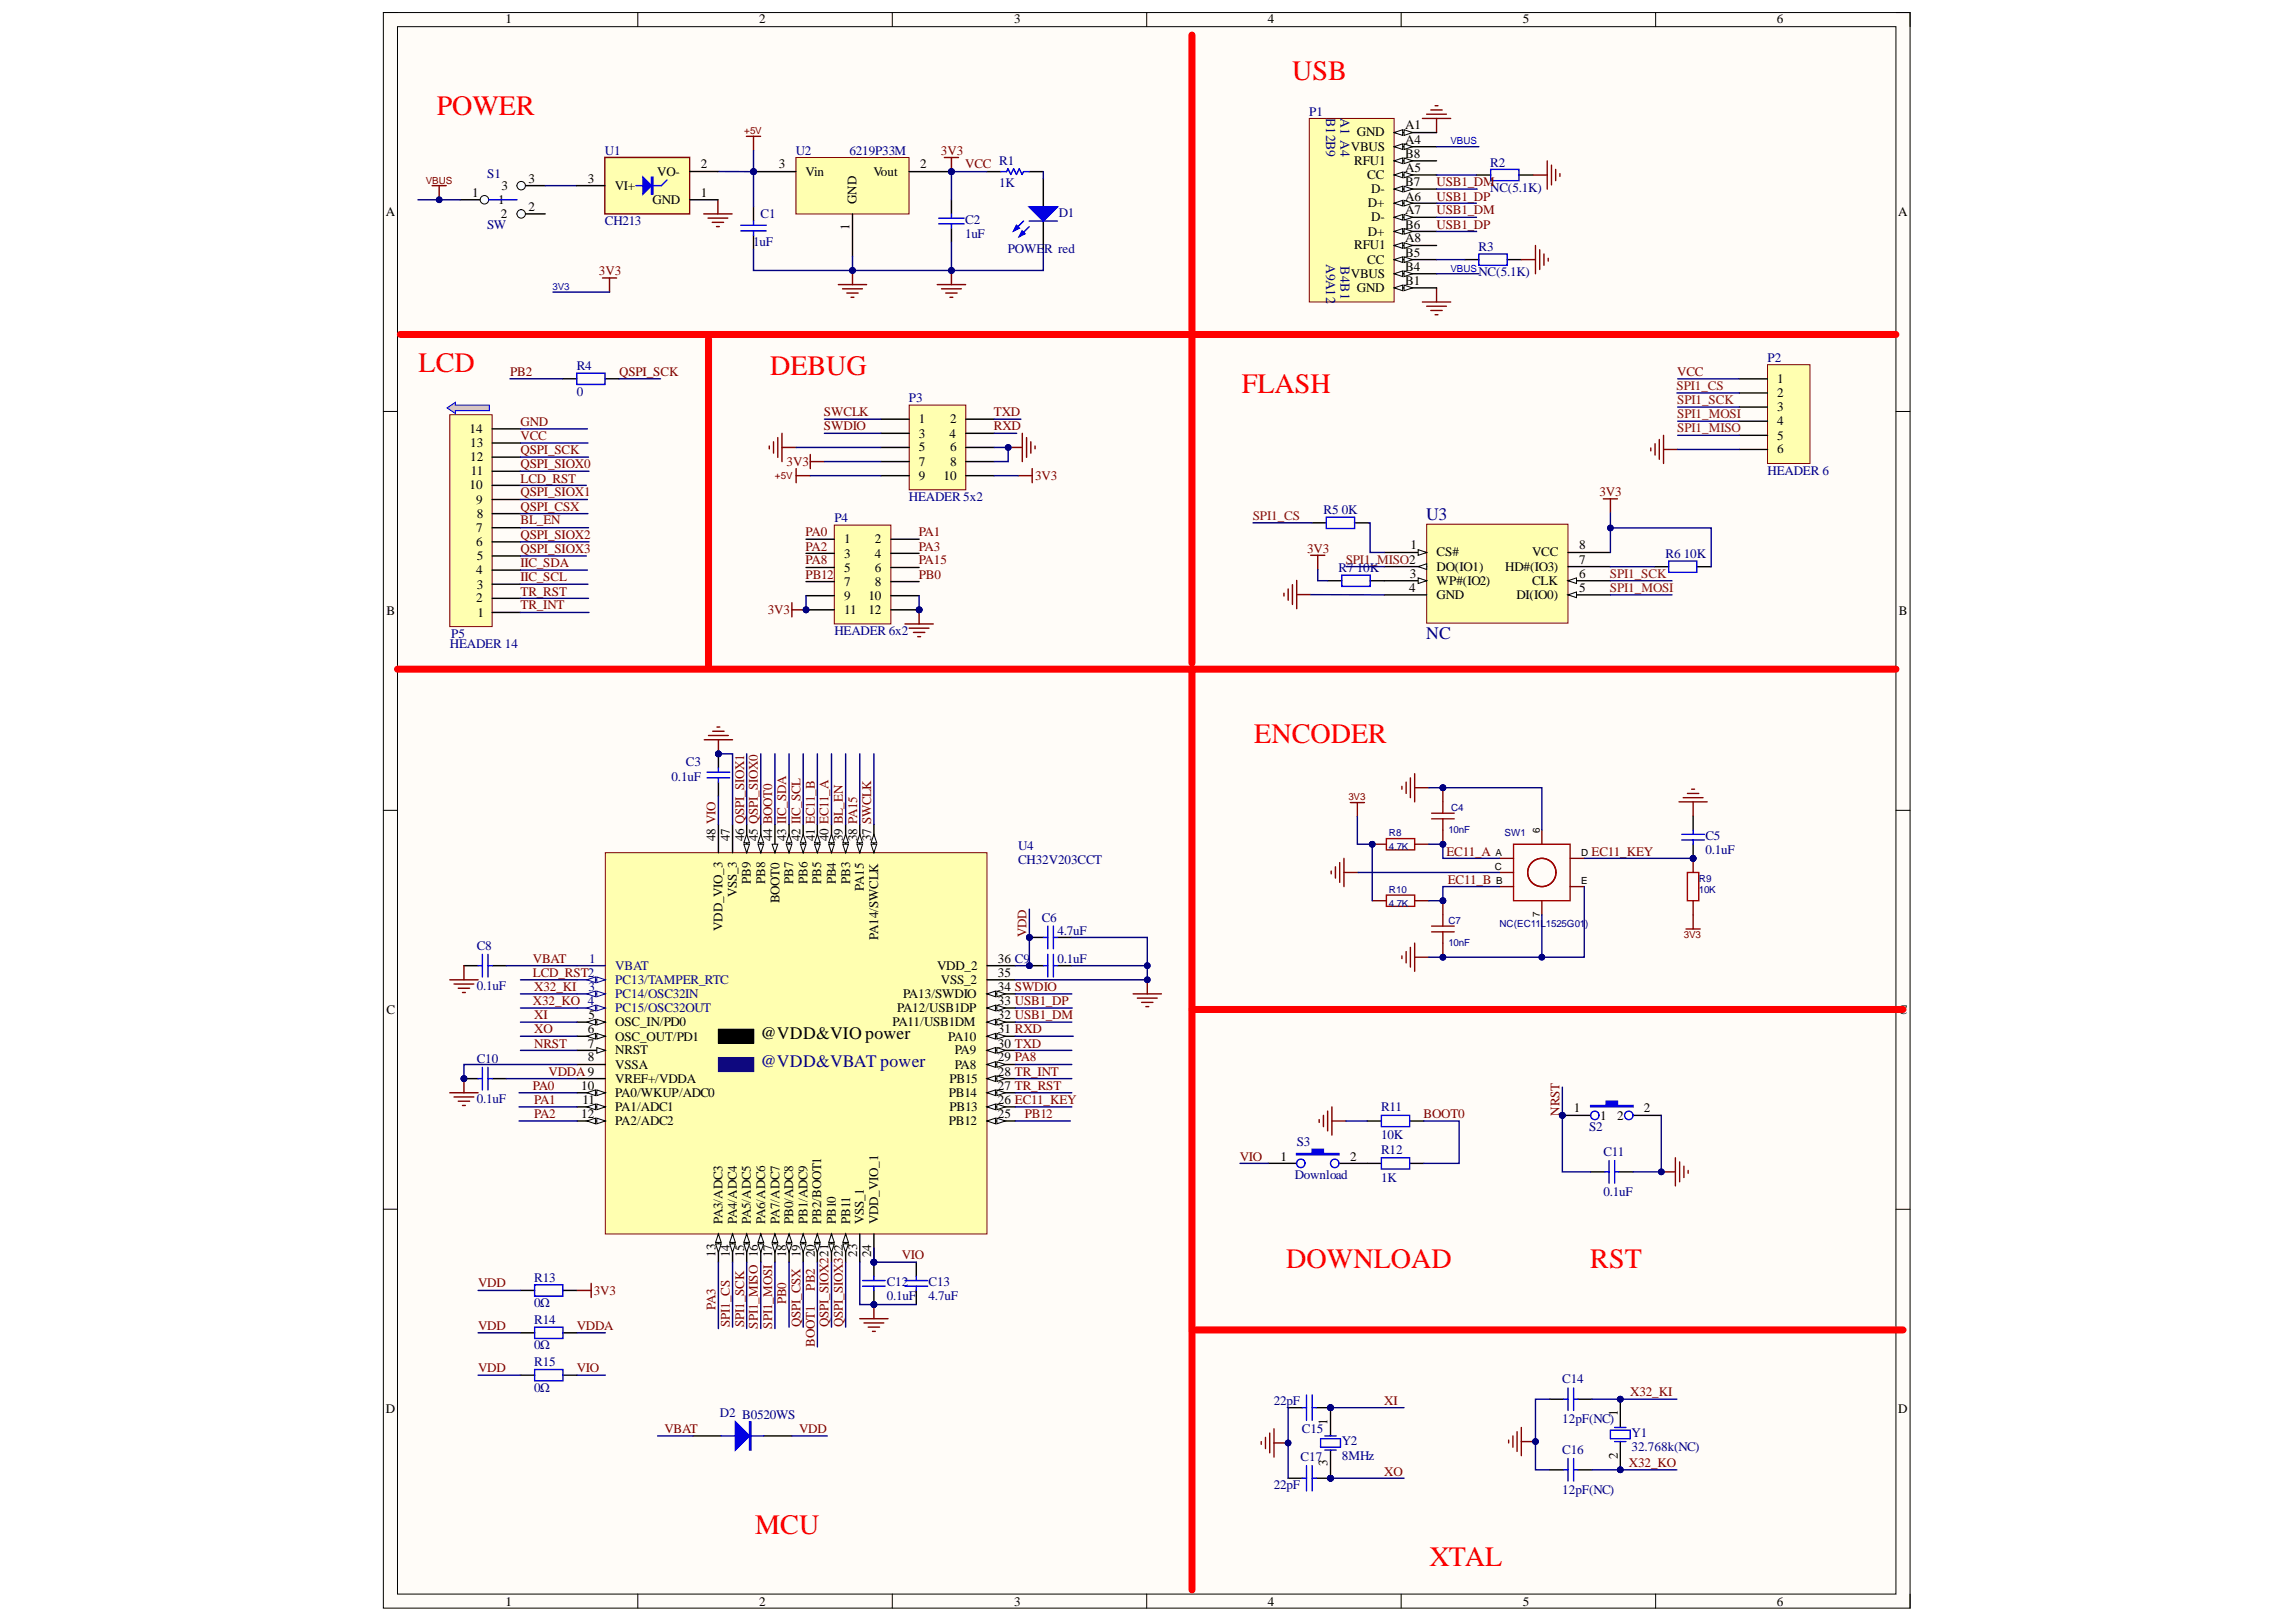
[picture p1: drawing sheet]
<svg xmlns="http://www.w3.org/2000/svg" width="297mm" height="210mm" viewBox="0 0 297 210" stroke-linecap="round" stroke-linejoin="round" font-family="sans-serif">
<defs><g id="words">
<g font-size="3.6" fill="#f00">
<text x="167.2" y="10.3">USB</text>
<text x="56.5" y="14.9">POWER</text>
<text x="54.1" y="48.2">LCD</text>
<text x="99.7" y="48.5">DEBUG</text>
<text x="160.7" y="50.8">FLASH</text>
<text x="162.3" y="96.1">ENCODER</text>
<text x="166.4" y="164.2">DOWNLOAD</text>
<text x="205.7" y="164.2">RST</text>
<text x="97.7" y="198.6">MCU</text>
<text x="184.9" y="202.7">XTAL</text>
</g>
<g font-size="2.3" fill="#000080">
<text x="184.5" y="67.3">U3</text>
<text x="184.5" y="82.7">NC</text>
</g>
<text font-size="2.3" x="98.4" y="134.5">@VDD&amp;VIO power</text>
<text font-size="2.3" fill="#0c0087" x="98.4" y="138.1">@VDD&amp;VBAT power</text>
<g font-size="1.8" fill="#000080">
<text x="171.6" y="15.3" transform="rotate(90 171.6 15.3)">B12B9</text>
<text x="173.4" y="15.3" transform="rotate(90 173.4 15.3)">A1 A4</text>
<text x="171.6" y="34.1" transform="rotate(90 171.6 34.1)">A9A12</text>
<text x="173.4" y="34.5" transform="rotate(90 173.4 34.5)">B4B1</text>
</g>
<g font-size="1.7">
<text x="65.4" y="3">1</text>
<text x="98.2" y="3">2</text>
<text x="131.2" y="3">3</text>
<text x="164" y="3">4</text>
<text x="197" y="3">5</text>
<text x="229.9" y="3">6</text>
<text x="175.5" y="17.7">GND</text>
<text x="181.8" y="16.7">A1</text>
<text x="68.4" y="23.7">3</text>
<text x="76.1" y="23.7">3</text>
<text x="85" y="22.7">VO-</text>
<text x="90.7" y="21.8">2</text>
<text x="100.8" y="21.8">3</text>
<text x="104.2" y="22.7">Vin</text>
<text x="113" y="22.7">Vout</text>
<text x="119" y="21.8">2</text>
<text x="174.8" y="19.5">VBUS</text>
<text x="175.2" y="21.4">RFU1</text>
<text x="176.9" y="23.2">CC</text>
<text x="181.8" y="20.5">B8</text>
<text x="181.8" y="18.6">A4</text>
<text x="181.8" y="22.2">A5</text>
<text x="49.9" y="28">A</text>
<text x="61.1" y="25.4">1</text>
<text x="64.5" y="26.4">1</text>
<text x="64.8" y="28.2">2</text>
<text x="64.9" y="24.6">3</text>
<text x="68.4" y="27.3">2</text>
<text x="79.5" y="24.6">VI+</text>
<text x="84.4" y="26.4">GND</text>
<text x="90.7" y="25.4">1</text>
<text x="109.9" y="29.8" transform="rotate(-90 109.9 29.8)">1</text>
<text x="110.8" y="26.4" transform="rotate(-90 110.8 26.4)">GND</text>
<text x="177" y="26.8">D+</text>
<text x="177.4" y="25">D-</text>
<text x="177.4" y="28.7">D-</text>
<text x="181.8" y="29.6">B6</text>
<text x="181.8" y="24.1">B7</text>
<text x="181.8" y="25.9">A6</text>
<text x="181.8" y="27.7">A7</text>
<text x="245.6" y="28">A</text>
<text x="174.8" y="35.9">VBUS</text>
<text x="175.2" y="32.3">RFU1</text>
<text x="176.9" y="34.1">CC</text>
<text x="177" y="30.5">D+</text>
<text x="181.8" y="35.1">B4</text>
<text x="181.8" y="33.2">B5</text>
<text x="181.8" y="31.4">A8</text>
<text x="175.5" y="37.8">GND</text>
<text x="181.8" y="36.9">B1</text>
<text x="229.9" y="49.5">1</text>
<text x="229.9" y="51.4">2</text>
<text x="229.9" y="53.3">3</text>
<text x="60.7" y="56">14</text>
<text x="60.8" y="59.7">12</text>
<text x="60.8" y="57.9">13</text>
<text x="118.9" y="54.8">1</text>
<text x="118.9" y="56.6">3</text>
<text x="118.9" y="58.4">5</text>
<text x="122.8" y="56.6">4</text>
<text x="122.9" y="54.8">2</text>
<text x="122.9" y="58.4">6</text>
<text x="229.9" y="55">4</text>
<text x="229.9" y="56.9">5</text>
<text x="229.9" y="58.7">6</text>
<text x="60.7" y="63.3">10</text>
<text x="60.9" y="61.5">11</text>
<text x="61.6" y="65.2">9</text>
<text x="118.9" y="60.3">7</text>
<text x="118.9" y="62.1">9</text>
<text x="122.1" y="62.1">10</text>
<text x="122.9" y="60.3">8</text>
<text x="61.6" y="70.7">6</text>
<text x="61.6" y="68.8">7</text>
<text x="61.7" y="67">8</text>
<text x="109.2" y="70.3">1</text>
<text x="113.2" y="70.3">2</text>
<text x="182.5" y="71.1">1</text>
<text x="204.3" y="71.1">8</text>
<text x="61.6" y="77.9">2</text>
<text x="61.6" y="74.3">4</text>
<text x="61.7" y="76.2">3</text>
<text x="61.7" y="72.5">5</text>
<text x="109.2" y="72.2">3</text>
<text x="109.2" y="74">5</text>
<text x="109.2" y="75.8">7</text>
<text x="109.2" y="77.6">9</text>
<text x="112.3" y="77.6">10</text>
<text x="113.2" y="72.2">4</text>
<text x="113.2" y="74">6</text>
<text x="113.2" y="75.8">8</text>
<text x="182.3" y="76.6">4</text>
<text x="182.4" y="74.8">3</text>
<text x="185.9" y="73.9">DO(IO1)</text>
<text x="185.9" y="72">CS#</text>
<text x="185.9" y="77.5">GND</text>
<text x="185.9" y="75.7">WP#(IO2)</text>
<text x="194.7" y="73.9">HD#(IO3)</text>
<text x="196.2" y="77.5">DI(IO0)</text>
<text x="198.2" y="72">VCC</text>
<text x="198.2" y="75.7">CLK</text>
<text x="204.3" y="72.9">7</text>
<text x="204.3" y="74.8">6</text>
<text x="204.3" y="76.6">5</text>
<text x="50" y="79.6">B</text>
<text x="61.8" y="79.8">1</text>
<text x="109.2" y="79.5">11</text>
<text x="112.3" y="79.5">12</text>
<text x="245.7" y="79.6">B</text>
<text x="92.6" y="108.9" transform="rotate(-90 92.6 108.9)">48 VIO</text>
<text x="94.4" y="108.9" transform="rotate(-90 94.4 108.9)">47</text>
<text x="96.3" y="108.9" transform="rotate(-90 96.3 108.9)">46 QSPI_SIOX1</text>
<text x="98" y="108.9" transform="rotate(-90 98 108.9)">45 QSPI_SIOX0</text>
<text x="99.9" y="108.9" transform="rotate(-90 99.9 108.9)">44 BOOT0</text>
<text x="101.7" y="108.9" transform="rotate(-90 101.7 108.9)">43 IIC_SDA</text>
<text x="103.5" y="108.9" transform="rotate(-90 103.5 108.9)">42 IIC_SCL</text>
<text x="105.4" y="108.9" transform="rotate(-90 105.4 108.9)">41 EC11_B</text>
<text x="107.2" y="108.9" transform="rotate(-90 107.2 108.9)">40 EC11_A</text>
<text x="109" y="108.9" transform="rotate(-90 109 108.9)">39 BL_EN</text>
<text x="110.9" y="108.9" transform="rotate(-90 110.9 108.9)">38 PA15</text>
<text x="112.7" y="108.9" transform="rotate(-90 112.7 108.9)">37 SWCLK</text>
<text x="95.3" y="116.1" transform="rotate(-90 95.3 116.1)">VSS_3</text>
<text x="97.1" y="114.4" transform="rotate(-90 97.1 114.4)">PB9</text>
<text x="99" y="114.4" transform="rotate(-90 99 114.4)">PB8</text>
<text x="100.8" y="116.9" transform="rotate(-90 100.8 116.9)">BOOT0</text>
<text x="102.6" y="114.4" transform="rotate(-90 102.6 114.4)">PB7</text>
<text x="104.5" y="114.4" transform="rotate(-90 104.5 114.4)">PB6</text>
<text x="106.3" y="114.4" transform="rotate(-90 106.3 114.4)">PB5</text>
<text x="108.1" y="114.4" transform="rotate(-90 108.1 114.4)">PB4</text>
<text x="110" y="114.4" transform="rotate(-90 110 114.4)">PB3</text>
<text x="111.8" y="115.3" transform="rotate(-90 111.8 115.3)">PA15</text>
<text x="93.5" y="120.5" transform="rotate(-90 93.5 120.5)">VDD_VIO_3</text>
<text x="113.6" y="121.6" transform="rotate(-90 113.6 121.6)">PA14/SWCLK</text>
<text x="121.2" y="125.5">VDD_2</text>
<text x="129.1" y="124.6">36 C9</text>
<text x="50" y="131.2">C</text>
<text x="76.1" y="131.9">5</text>
<text x="116.1" y="131">PA12/USB1DP</text>
<text x="116.8" y="129.2">PA13/SWDIO</text>
<text x="121.7" y="127.3">VSS_2</text>
<text x="129.1" y="131.9">32 USB1_DM</text>
<text x="129.1" y="130.1">33 USB1_DP</text>
<text x="129.1" y="128.2">34 SWDIO</text>
<text x="129.1" y="126.5">35</text>
<text x="245.7" y="131.2">C</text>
<text x="76.1" y="133.7">6</text>
<text x="76.1" y="135.6">7</text>
<text x="76.1" y="137.4">8</text>
<text x="79.6" y="132.8">OSC_IN/PD0</text>
<text x="79.6" y="134.7">OSC_OUT/PD1</text>
<text x="79.6" y="136.4">NRST</text>
<text x="115.5" y="132.8">PA11/USB1DM</text>
<text x="122.7" y="134.7">PA10</text>
<text x="123.5" y="136.4">PA9</text>
<text x="129.1" y="137.4">29 PA8</text>
<text x="129.1" y="135.6">30 TXD</text>
<text x="129.1" y="133.7">31 RXD</text>
<text x="75.2" y="141.1">10</text>
<text x="75.4" y="142.9">11</text>
<text x="79.6" y="138.3">VSSA</text>
<text x="79.6" y="140.1">VREF+/VDDA</text>
<text x="79.6" y="141.9">PA0/WKUP/ADC0</text>
<text x="79.6" y="143.8">PA1/ADC1</text>
<text x="122.8" y="141.9">PB14</text>
<text x="122.8" y="143.8">PB13</text>
<text x="122.8" y="140.1">PB15</text>
<text x="123.5" y="138.3">PA8</text>
<text x="129.1" y="142.9">26 EC11_KEY</text>
<text x="129.1" y="141.1">27 TR_RST</text>
<text x="129.1" y="139.2">28 TR_INT</text>
<text x="203.6" y="144">1</text>
<text x="212.7" y="144">2</text>
<text x="75.2" y="144.7">12</text>
<text x="79.6" y="145.6">PA2/ADC2</text>
<text x="122.8" y="145.6">PB12</text>
<text x="129.1" y="144.7">25</text>
<text x="207" y="144.9">1</text>
<text x="209.2" y="144.9">2</text>
<text x="165.6" y="150.2">1</text>
<text x="174.7" y="150.2">2</text>
<text x="93.5" y="158.4" transform="rotate(-90 93.5 158.4)">PA3/ADC3</text>
<text x="95.3" y="158.4" transform="rotate(-90 95.3 158.4)">PA4/ADC4</text>
<text x="97.1" y="158.4" transform="rotate(-90 97.1 158.4)">PA5/ADC5</text>
<text x="99" y="158.4" transform="rotate(-90 99 158.4)">PA6/ADC6</text>
<text x="100.8" y="158.4" transform="rotate(-90 100.8 158.4)">PA7/ADC7</text>
<text x="102.6" y="158.4" transform="rotate(-90 102.6 158.4)">PB0/ADC8</text>
<text x="104.5" y="158.4" transform="rotate(-90 104.5 158.4)">PB1/ADC9</text>
<text x="106.3" y="158.4" transform="rotate(-90 106.3 158.4)">PB2/BOOT1</text>
<text x="108.1" y="158.4" transform="rotate(-90 108.1 158.4)">PB10</text>
<text x="110" y="158.4" transform="rotate(-90 110 158.4)">PB11</text>
<text x="111.8" y="158.4" transform="rotate(-90 111.8 158.4)">VSS_1</text>
<text x="113.6" y="158.4" transform="rotate(-90 113.6 158.4)">VDD_VIO_1</text>
<text x="92.6" y="162.6" transform="rotate(-90 92.6 162.6)">13</text>
<text x="94.4" y="162.7" transform="rotate(-90 94.4 162.7)">14</text>
<text x="96.3" y="162.7" transform="rotate(-90 96.3 162.7)">15</text>
<text x="101.7" y="162.7" transform="rotate(-90 101.7 162.7)">18</text>
<text x="103.5" y="162.7" transform="rotate(-90 103.5 162.7)">19</text>
<text x="105.4" y="162.7" transform="rotate(-90 105.4 162.7)">20</text>
<text x="110.9" y="162.6" transform="rotate(-90 110.9 162.6)">23</text>
<text x="112.7" y="162.7" transform="rotate(-90 112.7 162.7)">24</text>
<text x="49.9" y="182.8">D</text>
<text x="171.7" y="184.4" transform="rotate(-90 171.7 184.4)">1</text>
<text x="209.3" y="183.3" transform="rotate(-90 209.3 183.3)">1</text>
<text x="245.6" y="182.8">D</text>
<text x="171.7" y="189.8" transform="rotate(-90 171.7 189.8)">3</text>
<text x="209.3" y="188.8" transform="rotate(-90 209.3 188.8)">2</text>
<text x="65.4" y="207.8">1</text>
<text x="98.2" y="207.8">2</text>
<text x="131.2" y="207.8">3</text>
<text x="164" y="207.8">4</text>
<text x="197" y="207.8">5</text>
<text x="229.9" y="207.8">6</text>
</g>
<g font-size="1.7" fill="#000080">
<text x="169.4" y="15">P1</text>
<text x="63" y="23.1">S1</text>
<text x="78.3" y="20">U1</text>
<text x="103" y="20">U2</text>
<text x="109.9" y="20">6219P33M</text>
<text x="129.3" y="21.3">R1</text>
<text x="192.8" y="21.6">R2</text>
<text x="63" y="29.7">SW</text>
<text x="78.3" y="29.2">CH213</text>
<text x="98.4" y="28.2">C1</text>
<text x="124.9" y="29">C2</text>
<text x="129.3" y="24.2">1K</text>
<text x="137" y="28.1">D1</text>
<text x="192.8" y="24.8">NC(5.1K)</text>
<text x="97.5" y="31.9">1uF</text>
<text x="124.9" y="30.8">1uF</text>
<text x="130.4" y="32.8">POWE</text>
<text x="135.1" y="32.8">R red</text>
<text x="191.3" y="32.5">R3</text>
<text x="191.3" y="35.8">NC(5.1K)</text>
<text x="74.6" y="47.9">R4</text>
<text x="228.7" y="46.8">P2</text>
<text x="74.6" y="51.2">0</text>
<text x="117.6" y="52.1">P3</text>
<text x="117.6" y="64.8">HEADER 5x2</text>
<text x="228.7" y="61.4">HEADER 6</text>
<text x="107.9" y="67.5">P4</text>
<text x="171.2" y="66.5">R5</text>
<text x="173.6" y="66.5">0K</text>
<text x="173.2" y="74">R7</text>
<text x="175.5" y="74">10K</text>
<text x="215.5" y="72.2">R6</text>
<text x="217.8" y="72.2">10K</text>
<text x="58.2" y="83.8">HEADER 14</text>
<text x="58.4" y="82.6">P5</text>
<text x="107.9" y="82.2">HEADER 6x2</text>
<text x="86.9" y="101">0.1uF</text>
<text x="88.7" y="99.1">C3</text>
<text x="131.7" y="110">U4</text>
<text x="131.7" y="111.8">CH32V203CCT</text>
<text x="220.6" y="108.7">C5</text>
<text x="220.6" y="110.5">0.1uF</text>
<text x="134.8" y="119.3">C6</text>
<text x="61.7" y="122.9">C8</text>
<text x="136.8" y="124.6">0.1uF</text>
<text x="136.8" y="121">4.7uF</text>
<text x="61.7" y="128.1">0.1uF</text>
<text x="61.7" y="137.5">C10</text>
<text x="61.7" y="142.7">0.1uF</text>
<text x="178.7" y="143.8">R11</text>
<text x="167.8" y="148.3">S3</text>
<text x="178.7" y="147.4">10K</text>
<text x="178.7" y="149.3">R12</text>
<text x="205.6" y="146.3">S2</text>
<text x="207.4" y="149.6">C11</text>
<text x="167.5" y="152.6">Download</text>
<text x="178.7" y="152.9">1K</text>
<text x="207.4" y="154.8">0.1uF</text>
<text x="69.1" y="165.9">R13</text>
<text x="114.7" y="166.4">C12</text>
<text x="120.1" y="166.4">C13</text>
<text x="69.1" y="169.1">0Ω</text>
<text x="69.1" y="171.3">R14</text>
<text x="114.7" y="168.3">0.1uF</text>
<text x="120.1" y="168.3">4.7uF</text>
<text x="69.1" y="174.6">0Ω</text>
<text x="69.1" y="176.8">R15</text>
<text x="202.1" y="179">C14</text>
<text x="69.1" y="180.1">0Ω</text>
<text x="93.1" y="183.4">D2 B0520WS</text>
<text x="164.8" y="181.8">22pF</text>
<text x="168.4" y="185.5">C15</text>
<text x="202.1" y="184.2">12pF(NC)</text>
<text x="211.1" y="186">Y1</text>
<text x="168.3" y="189.1">C17</text>
<text x="173.6" y="187.1">Y2</text>
<text x="173.6" y="188.9">8MHz</text>
<text x="202.1" y="188.2">C16</text>
<text x="211.1" y="187.8">32.768k(NC)</text>
<text x="164.8" y="192.7">22pF</text>
<text x="202.1" y="193.3">12pF(NC)</text>
</g>
<g font-size="1.7" fill="#800000">
<text x="121.7" y="20">3V3</text>
<text x="124.9" y="21.8">VCC</text>
<text x="185.9" y="25.9">USB1_DP</text>
<text x="185.9" y="29.6">USB1_DP</text>
<text x="185.9" y="27.7">USB1_DM</text>
<text x="185.9" y="24.1">USB1_DM</text>
<text x="77.5" y="35.6">3V3</text>
<text x="66" y="48.6">PB2</text>
<text x="80.1" y="48.6">QSPI_SCK</text>
<text x="106.6" y="53.8">SWCLK</text>
<text x="128.6" y="53.8">TXD</text>
<text x="217" y="48.6">VCC</text>
<text x="67.3" y="58.7">QSPI_SCK</text>
<text x="67.3" y="57">VCC</text>
<text x="67.3" y="55.1">GND</text>
<text x="106.6" y="55.7">SWDIO</text>
<text x="128.6" y="55.7">RXD</text>
<text x="67.3" y="64.2">QSPI_SIOX1</text>
<text x="67.3" y="62.5">LCD_RST</text>
<text x="67.3" y="60.6">QSPI_SIOX0</text>
<text x="101.8" y="60.3">3V3</text>
<text x="133.9" y="62.1">3V3</text>
<text x="206.9" y="64.2">3V3</text>
<text x="67.3" y="71.6">QSPI_SIOX3</text>
<text x="67.3" y="69.7">QSPI_SIOX2</text>
<text x="67.3" y="67.9">BL_EN</text>
<text x="67.3" y="66.1">QSPI_CSX</text>
<text x="104.2" y="69.4">PA0</text>
<text x="104.2" y="71.3">PA2</text>
<text x="118.9" y="69.4">PA1</text>
<text x="118.9" y="71.3">PA3</text>
<text x="169.1" y="71.5">3V3</text>
<text x="67.3" y="77.1">TR_RST</text>
<text x="67.3" y="75.2">IIC_SCL</text>
<text x="67.3" y="73.4">IIC_SDA</text>
<text x="104.2" y="73">PA8</text>
<text x="104.2" y="74.9">PB12</text>
<text x="118.9" y="73">PA15</text>
<text x="118.9" y="74.9">PB0</text>
<text x="67.3" y="78.9">TR_INT</text>
<text x="99.3" y="79.5">3V3</text>
<text x="187.1" y="110.7">EC11_A</text>
<text x="205.9" y="110.7">EC11_KEY</text>
<text x="187.3" y="114.4">EC11_B</text>
<text x="68.9" y="124.6">VBAT</text>
<text x="132.8" y="121.3" transform="rotate(-90 132.8 121.3)">VDD</text>
<text x="68.9" y="130.1">X32_KO 4</text>
<text x="68.9" y="126.5">LCD_RST2</text>
<text x="69.1" y="128.2">X32_KI</text>
<text x="69.1" y="131.9">XI</text>
<text x="69.1" y="135.6">NRST</text>
<text x="69.1" y="133.7">XO</text>
<text x="68.9" y="141.1">PA0</text>
<text x="69.1" y="142.9">PA1</text>
<text x="71" y="139.2">VDDA 9</text>
<text x="69.1" y="144.7">PA2</text>
<text x="132.6" y="144.7">PB12</text>
<text x="184.2" y="144.7">BOOT0</text>
<text x="201.8" y="144.4" transform="rotate(-90 201.8 144.4)">NRST</text>
<text x="160.4" y="150.2">VIO</text>
<text x="61.8" y="166.6">VDD</text>
<text x="76.8" y="167.5">3V3</text>
<text x="105.4" y="167" transform="rotate(-90 105.4 167)">PB2</text>
<text x="116.7" y="163">VIO</text>
<text x="61.8" y="172.1">VDD</text>
<text x="74.6" y="172.1">VDDA</text>
<text x="92.6" y="169.6" transform="rotate(-90 92.6 169.6)">PA3</text>
<text x="94.4" y="171.8" transform="rotate(-90 94.4 171.8)">SPI1_CS</text>
<text x="96.3" y="171.8" transform="rotate(-90 96.3 171.8)">SPI1_SCK</text>
<text x="98" y="171.9" transform="rotate(-90 98 171.9)">SPI1_MISO 16</text>
<text x="99.9" y="171.9" transform="rotate(-90 99.9 171.9)">SPI1_MOSI 17</text>
<text x="101.7" y="168.8" transform="rotate(-90 101.7 168.8)">PB0</text>
<text x="103.5" y="171.8" transform="rotate(-90 103.5 171.8)">QSPI_CSX</text>
<text x="107.2" y="171.8" transform="rotate(-90 107.2 171.8)">QSPI_SIOX221</text>
<text x="109" y="171.8" transform="rotate(-90 109 171.8)">QSPI_SIOX322</text>
<text x="61.8" y="177.6">VDD</text>
<text x="74.6" y="177.6">VIO</text>
<text x="105.4" y="174.3" transform="rotate(-90 105.4 174.3)">BOOT1</text>
<text x="86" y="185.5">VBAT</text>
<text x="103.4" y="185.5">VDD</text>
<text x="179.1" y="181.8">XI</text>
<text x="210.9" y="180.7">X32_KI</text>
<text x="179.1" y="190.9">XO</text>
<text x="210.7" y="189.8">X32_KO</text>
</g>
<g font-size="1.7" fill="#781915">
<text x="216.9" y="50.5">SPI1_CS</text>
<text x="217" y="52.3">SPI1_SCK</text>
<text x="217" y="54.1">SPI1_MOSI</text>
<text x="217" y="56">SPI1_MISO</text>
<text x="162.1" y="67.3">SPI1_CS</text>
<text x="174.1" y="72.9">SPI1_MISO2</text>
<text x="208.3" y="74.8">SPI1_SCK</text>
<text x="208.3" y="76.6">SPI1_MOSI</text>
</g>
<g font-size="1.7" fill="#0c0087">
<text x="76.2" y="124.6">1</text>
<text x="79.6" y="125.5">VBAT</text>
<text x="76.1" y="128.2">3</text>
<text x="79.6" y="127.3">PC13/TAMPER_RTC</text>
<text x="79.6" y="129.2">PC14/OSC32IN</text>
<text x="79.6" y="131">PC15/OSC32OUT</text>
</g>
<g font-size="1.3" fill="#800">
<text x="96.3" y="17.3">+5V</text>
<text x="55.1" y="23.7">VBUS</text>
<text x="100.2" y="62">+5V</text>
<text x="174.4" y="103.5">3V3</text>
<text x="217.8" y="121.4">3V3</text>
</g>
<g font-size="1.3" fill="#00f">
<text x="187.6" y="18.7">VBUS</text>
<text x="187.6" y="35.2">VBUS</text>
<text x="71.5" y="37.5">3V3</text>
</g>
<g font-size="1.3" fill="#000080">
<text x="187.4" y="107.9">10nF</text>
<text x="187.7" y="104.9">C4</text>
<text x="179.7" y="108.2">R8</text>
<text x="179.7" y="110.1">4.7K</text>
<text x="194.7" y="108.2">SW1</text>
<text x="179.7" y="115.5">R10</text>
<text x="179.7" y="117.3">4.7K</text>
<text x="187.4" y="119.5">C7</text>
<text x="194" y="119.9">NC(EC11L1525G01</text>
<text x="205.1" y="119.9">)</text>
<text x="219.8" y="114.1">R9</text>
<text x="219.8" y="115.5">10K</text>
<text x="187.4" y="122.5">10nF</text>
</g>
<g font-size="1.3">
<text x="199.2" y="107.8" transform="rotate(-90 199.2 107.8)">6</text>
<text x="193.4" y="112.6">C</text>
<text x="193.5" y="110.8">A</text>
<text x="204.6" y="110.8">D</text>
<text x="193.6" y="114.4">B</text>
<text x="199.2" y="118.7" transform="rotate(-90 199.2 118.7)">7</text>
<text x="204.6" y="114.4">E</text>
</g>
</g></defs>
<path d="M49.6 1.6h197.5v206.5h-197.5z" fill-rule="evenodd" fill="#fffcf8"/>
<path d="M49.6 1.6h197.5v206.5h-197.5z" fill="none" stroke="#000" stroke-width=".13"/>
<path d="M51.4 3.5h193.9v202.8h-193.9z" fill-rule="evenodd" fill="#fffcf8"/>
<g fill="none" stroke="#000" stroke-width=".13">
<path d="M49.6 1.6h1.8M51.4 3.5h193.9v202.8h-193.9zM82.5 1.6v1.8M115.4 1.6v1.8M148.4 1.6v1.8M181.3 1.6v1.9M214.2 1.6v1.9M245.3 1.6h1.8v1.9M49.6 53.2h1.8M245.3 53.3h1.8M49.6 104.9h1.8M245.3 104.9h1.8"/>
<path d="M49.6 156.5h1.8M245.3 156.5h1.8M82.5 206.3v1.8M115.4 206.3v1.8M148.4 206.3v1.8M181.3 206.3v1.8M214.2 206.3v1.8M247.1 206.3v1.8"/>
</g>
<path d="M184 15.3h3.7M184.6 14.8h2.5M185.1 14.2h1.5M185.7 13.7h.3M185.9 15.3v1.9M184 39.1h3.7M184.6 39.6h2.5M185.9 37.3v1.8M185.1 40.2h1.5M185.7 40.7h.3" fill="none" stroke="#800000" stroke-width=".18"/>
<path d="M169.4 15.3h11v23.8h-11z" fill-rule="evenodd" fill="#ffffb0"/>
<path d="M169.4 15.3h11v23.8h-11z" fill="none" stroke="#800000" stroke-width=".13"/>
<path d="M180.4 37.3h5.5" fill="none" stroke="#000" stroke-width=".18"/>
<path d="M180.4 37.3l1.1-.4v.7z" fill="#f8fcff"/>
<path d="M180.4 37.3l1.1-.4v.7z" fill="none" stroke="#000" stroke-width=".13"/>
<path d="M181.6 36.9l1.1 .4-1.1 .3z" fill="#f8fcff"/>
<path d="M181.6 36.9l1.1 .4-1.1 .3z" fill="none" stroke="#000" stroke-width=".13"/>
<path d="M180.4 35.4h5.5" fill="none" stroke="#000" stroke-width=".18"/>
<path d="M180.4 35.4l1.1-.3v.7z" fill="#f8fcff"/>
<path d="M180.4 35.4l1.1-.3v.7z" fill="none" stroke="#000" stroke-width=".13"/>
<path d="M181.6 35.1l1.1 .3-1.1 .4z" fill="#f8fcff"/>
<path d="M181.6 35.1l1.1 .3-1.1 .4z" fill="none" stroke="#000" stroke-width=".13"/>
<path d="M180.4 33.6h5.5" fill="none" stroke="#000" stroke-width=".18"/>
<path d="M180.4 33.6l1.1-.4v.8z" fill="#f8fcff"/>
<path d="M180.4 33.6l1.1-.4v.8z" fill="none" stroke="#000" stroke-width=".13"/>
<path d="M181.6 33.2l1.1 .4-1.1 .4z" fill="#f8fcff"/>
<path d="M181.6 33.2l1.1 .4-1.1 .4z" fill="none" stroke="#000" stroke-width=".13"/>
<path d="M180.4 30h5.5" fill="none" stroke="#000" stroke-width=".18"/>
<path d="M180.4 30l1.1-.4v.7z" fill="#f8fcff"/>
<path d="M180.4 30l1.1-.4v.7z" fill="none" stroke="#000" stroke-width=".13"/>
<path d="M181.6 29.6l1.1 .4-1.1 .3z" fill="#f8fcff"/>
<path d="M181.6 29.6l1.1 .4-1.1 .3z" fill="none" stroke="#000" stroke-width=".13"/>
<path d="M180.4 24.5h5.5" fill="none" stroke="#000" stroke-width=".18"/>
<path d="M180.4 24.5l1.1-.4v.7z" fill="#f8fcff"/>
<path d="M180.4 24.5l1.1-.4v.7z" fill="none" stroke="#000" stroke-width=".13"/>
<path d="M181.6 24.1l1.1 .4-1.1 .3z" fill="#f8fcff"/>
<path d="M181.6 24.1l1.1 .4-1.1 .3z" fill="none" stroke="#000" stroke-width=".13"/>
<path d="M180.4 20.8h5.5" fill="none" stroke="#000" stroke-width=".18"/>
<path d="M180.4 20.8l1.1-.4v.8z" fill="#f8fcff"/>
<path d="M180.4 20.8l1.1-.4v.8z" fill="none" stroke="#000" stroke-width=".13"/>
<path d="M181.6 20.4l1.1 .4-1.1 .4z" fill="#f8fcff"/>
<path d="M181.6 20.4l1.1 .4-1.1 .4z" fill="none" stroke="#000" stroke-width=".13"/>
<path d="M180.4 17.2h5.5" fill="none" stroke="#000" stroke-width=".18"/>
<path d="M180.4 17.2l1.1-.4v.7z" fill="#f8fcff"/>
<path d="M180.4 17.2l1.1-.4v.7z" fill="none" stroke="#000" stroke-width=".13"/>
<path d="M181.6 16.8l1.1 .4-1.1 .3z" fill="#f8fcff"/>
<path d="M181.6 16.8l1.1 .4-1.1 .3z" fill="none" stroke="#000" stroke-width=".13"/>
<path d="M180.4 19h5.5" fill="none" stroke="#000" stroke-width=".18"/>
<path d="M180.4 19l1.1-.4v.7z" fill="#f8fcff"/>
<path d="M180.4 19l1.1-.4v.7z" fill="none" stroke="#000" stroke-width=".13"/>
<path d="M181.6 18.6l1.1 .4-1.1 .3z" fill="#f8fcff"/>
<path d="M181.6 18.6l1.1 .4-1.1 .3z" fill="none" stroke="#000" stroke-width=".13"/>
<path d="M180.4 22.6h5.5" fill="none" stroke="#000" stroke-width=".18"/>
<path d="M180.4 22.6l1.1-.3v.7z" fill="#f8fcff"/>
<path d="M180.4 22.6l1.1-.3v.7z" fill="none" stroke="#000" stroke-width=".13"/>
<path d="M181.6 22.3l1.1 .3-1.1 .4z" fill="#f8fcff"/>
<path d="M181.6 22.3l1.1 .3-1.1 .4z" fill="none" stroke="#000" stroke-width=".13"/>
<path d="M180.4 26.3h5.5" fill="none" stroke="#000" stroke-width=".18"/>
<path d="M180.4 26.3l1.1-.4v.8z" fill="#f8fcff"/>
<path d="M180.4 26.3l1.1-.4v.8z" fill="none" stroke="#000" stroke-width=".13"/>
<path d="M181.6 25.9l1.1 .4-1.1 .4z" fill="#f8fcff"/>
<path d="M181.6 25.9l1.1 .4-1.1 .4z" fill="none" stroke="#000" stroke-width=".13"/>
<path d="M180.4 28.1h5.5" fill="none" stroke="#000" stroke-width=".18"/>
<path d="M180.4 28.1l1.1-.3v.7z" fill="#f8fcff"/>
<path d="M180.4 28.1l1.1-.3v.7z" fill="none" stroke="#000" stroke-width=".13"/>
<path d="M181.6 27.8l1.1 .3-1.1 .4z" fill="#f8fcff"/>
<path d="M181.6 27.8l1.1 .3-1.1 .4z" fill="none" stroke="#000" stroke-width=".13"/>
<path d="M180.4 31.8h5.5" fill="none" stroke="#000" stroke-width=".18"/>
<path d="M180.4 31.8l1.1-.4v.7z" fill="#f8fcff"/>
<path d="M180.4 31.8l1.1-.4v.7z" fill="none" stroke="#000" stroke-width=".13"/>
<path d="M181.6 31.4l1.1 .4-1.1 .3z" fill="#f8fcff"/>
<path d="M181.6 31.4l1.1 .4-1.1 .3z" fill="none" stroke="#000" stroke-width=".13"/>
<path d="M97.5 26.8v1.8M97.5 30.4v1.9M189.5 33.6h1.8M191 22.7h1.9M195 33.6h1.8M196.5 22.7h1.8" fill="none" stroke="#000" stroke-width=".18"/>
<path d="M95.8 29.9h3.3M95.8 29.2h3.3M97.5 28.6v.6M97.5 29.9v.5M191.3 32.9h3.7v1.4h-3.7zM192.9 21.9h3.6v1.5h-3.6z" fill="none" stroke="#00f" stroke-width=".18"/>
<path d="M122.2 20.4h1.8M123.1 20.4v1.8M196.8 33.6h1.8M198.3 22.7h1.9M198.6 31.8v3.6M199.2 32.3v2.6M199.7 32.9v1.4M200.2 20.8v3.7M200.3 33.4v.4M200.7 21.4v2.5M201.3 21.9v1.5M201.8 22.5v.3" fill="none" stroke="#800000" stroke-width=".18"/>
<circle cx="123.1" cy="22.2" r=".37" fill="#000080"/>
<circle cx="123.1" cy="22.2" r=".37" fill="none" stroke="#000080" stroke-width=".13"/>
<path d="M108.5 36.8h3.6M109 37.4h2.6M109.6 37.9h1.4M110.1 38.5h.4M110.3 35v1.8" fill="none" stroke="#800000" stroke-width=".18"/>
<circle cx="110.3" cy="35" r=".37" fill="#000080"/>
<circle cx="110.3" cy="35" r=".37" fill="none" stroke="#000080" stroke-width=".13"/>
<path d="M121.3 36.8h3.6M121.8 37.4h2.6M122.4 37.9h1.4M122.9 38.5h.4M123.1 35v1.8" fill="none" stroke="#800000" stroke-width=".18"/>
<circle cx="123.1" cy="35" r=".36" fill="#000080"/>
<circle cx="123.1" cy="35" r=".36" fill="none" stroke="#000080" stroke-width=".13"/>
<path d="M123.1 25.9v1.8M123.1 29.5v1.8M135 23.1v3.7M135 28.6v3.7" fill="none" stroke="#000" stroke-width=".18"/>
<path d="M121.4 29h3.3M121.4 28.2h3.3M123.1 27.7v.5M123.1 29v.5" fill="none" stroke="#00f" stroke-width=".18"/>
<path d="M133.1 26.8h3.7l-1.8 1.8z" fill="#00f"/>
<path d="M132.4 28.6l-1.3 1.3M133.1 26.8h3.7l-1.8 1.8zM133.1 29.3l-1.2 1.3" fill="none" stroke="#00f" stroke-width=".18"/>
<path d="M132.2 29.9l.4 .3-.7 .4z" fill="#00f"/>
<path d="M132.2 29.9l.4 .3-.7 .4z" fill="none" stroke="#00f" stroke-width=".18"/>
<path d="M131.5 29.2l.4 .3-.8 .4z" fill="#00f"/>
<path d="M129.5 22.2h.7l.2-.4 .4 .8 .3-.8 .4 .8 .4-.8 .3 .8 .2-.4h.7M131.5 29.2l.4 .3-.8 .4zM133.1 28.6h3.7" fill="none" stroke="#00f" stroke-width=".18"/>
<path d="M59.6 25.9h3.6M127.7 22.2h1.8M133.1 22.2h1.9" fill="none" stroke="#000" stroke-width=".18"/>
<circle cx="62.7" cy="25.9" r=".55" fill="#f8fcff"/>
<circle cx="62.7" cy="25.9" r=".55" fill="none" stroke="#000" stroke-width=".13"/>
<path d="M66.9 24h3.6" fill="none" stroke="#000" stroke-width=".18"/>
<circle cx="67.4" cy="24" r=".55" fill="#f8fcff"/>
<circle cx="67.4" cy="24" r=".55" fill="none" stroke="#000" stroke-width=".13"/>
<path d="M66.9 27.7h3.6" fill="none" stroke="#000" stroke-width=".18"/>
<circle cx="67.4" cy="27.7" r=".55" fill="#f8fcff"/>
<circle cx="67.4" cy="27.7" r=".55" fill="none" stroke="#000" stroke-width=".13"/>
<path d="M63.2 25.9h3.7" fill="none" stroke="#00f" stroke-width=".18"/>
<circle cx="97.5" cy="22.2" r=".37" fill="#000080"/>
<circle cx="97.5" cy="22.2" r=".37" fill="none" stroke="#000080" stroke-width=".13"/>
<circle cx="123.1" cy="22.2" r=".37" fill="#000080"/>
<circle cx="123.1" cy="22.2" r=".37" fill="none" stroke="#000080" stroke-width=".13"/>
<path d="M103 20.4h14.6v7.3h-14.6z" fill-rule="evenodd" fill="#ffffb0"/>
<path d="M103 20.4h14.6v7.3h-14.6z" fill="none" stroke="#800000" stroke-width=".13"/>
<path d="M97.5 22.2h5.5" fill="none" stroke="#000" stroke-width=".18"/>
<circle cx="97.5" cy="22.2" r=".37" fill="#000080"/>
<circle cx="97.5" cy="22.2" r=".37" fill="none" stroke="#000080" stroke-width=".13"/>
<path d="M110.3 27.7v5.5M117.6 22.2h5.5" fill="none" stroke="#000" stroke-width=".18"/>
<circle cx="123.1" cy="22.2" r=".37" fill="#000080"/>
<circle cx="123.1" cy="22.2" r=".37" fill="none" stroke="#000080" stroke-width=".13"/>
<path d="M96.6 17.6h1.8M97.5 17.6v1.9M55.9 24h1.8M56.8 24v1.9" fill="none" stroke="#800" stroke-width=".18"/>
<circle cx="56.8" cy="25.9" r=".36" fill="#000080"/>
<circle cx="56.8" cy="25.9" r=".36" fill="none" stroke="#000080" stroke-width=".13"/>
<circle cx="172.1" cy="182.2" r=".37" fill="#000080"/>
<circle cx="172.1" cy="182.2" r=".37" fill="none" stroke="#000080" stroke-width=".13"/>
<circle cx="172.1" cy="191.3" r=".37" fill="#000080"/>
<circle cx="172.1" cy="191.3" r=".37" fill="none" stroke="#000080" stroke-width=".13"/>
<path d="M172.1 182.2v3.6" fill="none" stroke="#000" stroke-width=".18"/>
<circle cx="172.1" cy="182.2" r=".37" fill="#000080"/>
<circle cx="172.1" cy="182.2" r=".37" fill="none" stroke="#000080" stroke-width=".13"/>
<path d="M172.1 187.7v3.6" fill="none" stroke="#000" stroke-width=".18"/>
<circle cx="172.1" cy="191.3" r=".37" fill="#000080"/>
<circle cx="172.1" cy="191.3" r=".37" fill="none" stroke="#000080" stroke-width=".13"/>
<path d="M170.8 186.2h2.6v1.1h-2.6zM171.4 187.7h1.5M171.4 185.8h1.5" fill="none" stroke="#00f" stroke-width=".18"/>
<path d="M163.2 186.6v.3M163.7 186v1.5M164.3 185.5v2.5M164.8 184.9v3.7M164.8 186.7h1.8" fill="none" stroke="#800000" stroke-width=".18"/>
<circle cx="166.6" cy="186.7" r=".37" fill="#000080"/>
<circle cx="166.6" cy="186.7" r=".37" fill="none" stroke="#000080" stroke-width=".13"/>
<circle cx="172.1" cy="191.3" r=".37" fill="#000080"/>
<circle cx="172.1" cy="191.3" r=".37" fill="none" stroke="#000080" stroke-width=".13"/>
<path d="M166.6 191.3h1.9M170.3 191.3h1.8" fill="none" stroke="#000" stroke-width=".18"/>
<circle cx="172.1" cy="191.3" r=".37" fill="#000080"/>
<circle cx="172.1" cy="191.3" r=".37" fill="none" stroke="#000080" stroke-width=".13"/>
<path d="M168.5 191.3h.5M169 189.7v3.2M169.8 191.3h.5M169.8 189.7v3.2" fill="none" stroke="#00f" stroke-width=".18"/>
<circle cx="172.1" cy="182.2" r=".37" fill="#000080"/>
<circle cx="172.1" cy="182.2" r=".37" fill="none" stroke="#000080" stroke-width=".13"/>
<path d="M166.6 182.2h1.9M170.3 182.2h1.8" fill="none" stroke="#000" stroke-width=".18"/>
<circle cx="172.1" cy="182.2" r=".37" fill="#000080"/>
<circle cx="172.1" cy="182.2" r=".37" fill="none" stroke="#000080" stroke-width=".13"/>
<path d="M207.6 151.7h.6M208.2 150.2v2.9M208.9 150.2v2.9M208.9 151.7h.5M168.5 182.2h.5M169 180.5v3.3M169.8 182.2h.5M169.8 180.5v3.3" fill="none" stroke="#00f" stroke-width=".18"/>
<path d="M205.8 151.7h1.8M209.4 151.7h1.9" fill="none" stroke="#000" stroke-width=".18"/>
<circle cx="202.1" cy="144.3" r=".37" fill="#000080"/>
<circle cx="202.1" cy="144.3" r=".37" fill="none" stroke="#000080" stroke-width=".13"/>
<path d="M202.1 144.3h3.7" fill="none" stroke="#000" stroke-width=".18"/>
<circle cx="202.1" cy="144.3" r=".37" fill="#000080"/>
<circle cx="202.1" cy="144.3" r=".37" fill="none" stroke="#000080" stroke-width=".13"/>
<path d="M211.3 144.3h3.6" fill="none" stroke="#000" stroke-width=".18"/>
<path d="M205.8 143.1h2v-.6h1.5v.6h2v.1h-5.5z" fill-rule="evenodd" fill="#00f"/>
<g fill="none" stroke="#00f" stroke-width=".18">
<path d="M205.8 143.1h2v-.6h1.5v.6h2v.1h-5.5z"/>
<circle cx="206.3" cy="144.3" r=".55"/>
<circle cx="210.7" cy="144.3" r=".55"/>
</g>
<path d="M214.9 151.7h1.9M216.8 149.8v3.7M217.3 150.4v2.5M217.9 150.9v1.5M218.4 151.5v.3" fill="none" stroke="#800000" stroke-width=".18"/>
<circle cx="214.9" cy="151.6" r=".37" fill="#000080"/>
<circle cx="214.9" cy="151.6" r=".37" fill="none" stroke="#000080" stroke-width=".13"/>
<circle cx="202.1" cy="144.3" r=".37" fill="#000080"/>
<circle cx="202.1" cy="144.3" r=".37" fill="none" stroke="#000080" stroke-width=".13"/>
<path d="M51.8 43.3h193.5" fill="none" stroke="#f00" stroke-width=".91"/>
<circle cx="209.6" cy="181.1" r=".37" fill="#000080"/>
<circle cx="209.6" cy="181.1" r=".37" fill="none" stroke="#000080" stroke-width=".13"/>
<circle cx="209.6" cy="190.2" r=".37" fill="#000080"/>
<circle cx="209.6" cy="190.2" r=".37" fill="none" stroke="#000080" stroke-width=".13"/>
<path d="M209.6 181.1v3.6" fill="none" stroke="#000" stroke-width=".18"/>
<circle cx="209.6" cy="181.1" r=".37" fill="#000080"/>
<circle cx="209.6" cy="181.1" r=".37" fill="none" stroke="#000080" stroke-width=".13"/>
<path d="M209.6 186.6v3.6" fill="none" stroke="#000" stroke-width=".18"/>
<circle cx="209.6" cy="190.2" r=".37" fill="#000080"/>
<circle cx="209.6" cy="190.2" r=".37" fill="none" stroke="#000080" stroke-width=".13"/>
<path d="M202.9 179.6v2.9M203.6 179.6v2.9M202.3 190.2h.6M202.3 181.1h.6M202.9 188.7v3M203.6 188.7v3M203.6 190.2h.5M203.6 181.1h.5M208.3 185.1h2.6v1.1h-2.6zM208.9 186.6h1.5M208.9 184.7h1.5" fill="none" stroke="#00f" stroke-width=".18"/>
<path d="M200.5 190.2h1.8M200.5 181.1h1.8M204.1 190.2h1.9M204.1 181.1h1.9" fill="none" stroke="#000" stroke-width=".18"/>
<path d="M195.2 186.4v.3M195.7 185.8v1.5M196.3 185.3v2.5M196.8 184.7v3.7M196.8 186.6h1.8" fill="none" stroke="#800000" stroke-width=".18"/>
<circle cx="198.7" cy="186.5" r=".36" fill="#000080"/>
<circle cx="198.7" cy="186.5" r=".36" fill="none" stroke="#000080" stroke-width=".13"/>
<path d="M154.2 172.1h92M154.2 172.3v33.4" fill="none" stroke="#f00" stroke-width=".91"/>
<circle cx="60" cy="139.6" r=".36" fill="#000080"/>
<circle cx="60" cy="139.6" r=".36" fill="none" stroke="#000080" stroke-width=".13"/>
<path d="M60 139.6h1.9M63.7 139.6h1.8" fill="none" stroke="#000" stroke-width=".18"/>
<circle cx="60" cy="139.6" r=".36" fill="#000080"/>
<circle cx="60" cy="139.6" r=".36" fill="none" stroke="#000080" stroke-width=".13"/>
<path d="M61.9 139.6h.5M62.4 138.1v2.9M63.1 138.1v2.9M63.1 139.6h.6" fill="none" stroke="#00f" stroke-width=".18"/>
<path d="M60 139.6v1.8M58.2 141.4h3.7M58.7 142h2.6M59.3 142.5h1.5M59.8 143.1h.4" fill="none" stroke="#800000" stroke-width=".18"/>
<circle cx="60" cy="139.6" r=".36" fill="#000080"/>
<circle cx="60" cy="139.6" r=".36" fill="none" stroke="#000080" stroke-width=".13"/>
<circle cx="92.9" cy="97.6" r=".37" fill="#000080"/>
<circle cx="92.9" cy="97.6" r=".37" fill="none" stroke="#000080" stroke-width=".13"/>
<path d="M92.9 97.6v1.8" fill="none" stroke="#000" stroke-width=".18"/>
<circle cx="92.9" cy="97.6" r=".37" fill="#000080"/>
<circle cx="92.9" cy="97.6" r=".37" fill="none" stroke="#000080" stroke-width=".13"/>
<path d="M92.9 101.2v1.8" fill="none" stroke="#000" stroke-width=".18"/>
<path d="M91.5 99.9h2.9M92.9 99.4v.5M91.5 100.7h2.9M92.9 100.7v.5" fill="none" stroke="#00f" stroke-width=".18"/>
<circle cx="133.2" cy="125" r=".37" fill="#000080"/>
<circle cx="133.2" cy="125" r=".37" fill="none" stroke="#000080" stroke-width=".13"/>
<path d="M133.2 125h1.8M136.8 125h1.9" fill="none" stroke="#000" stroke-width=".18"/>
<circle cx="133.2" cy="125" r=".37" fill="#000080"/>
<circle cx="133.2" cy="125" r=".37" fill="none" stroke="#000080" stroke-width=".13"/>
<path d="M135 125h.6M135.6 123.5v2.9M136.3 123.5v2.9M136.3 125h.5" fill="none" stroke="#00f" stroke-width=".18"/>
<path d="M146.6 128.6h3.7M147.1 129.2h2.6M147.7 129.7h1.5M148.2 130.3h.4M148.4 126.8v1.8" fill="none" stroke="#800000" stroke-width=".18"/>
<circle cx="148.4" cy="126.8" r=".37" fill="#000080"/>
<circle cx="148.4" cy="126.8" r=".37" fill="none" stroke="#000080" stroke-width=".13"/>
<circle cx="113.1" cy="168.8" r=".37" fill="#000080"/>
<circle cx="113.1" cy="168.8" r=".37" fill="none" stroke="#000080" stroke-width=".13"/>
<circle cx="113.1" cy="163.3" r=".37" fill="#000080"/>
<circle cx="113.1" cy="163.3" r=".37" fill="none" stroke="#000080" stroke-width=".13"/>
<path d="M113.1 167v1.8" fill="none" stroke="#000" stroke-width=".18"/>
<circle cx="113.1" cy="168.8" r=".37" fill="#000080"/>
<circle cx="113.1" cy="168.8" r=".37" fill="none" stroke="#000080" stroke-width=".13"/>
<path d="M113.1 163.3v1.9" fill="none" stroke="#000" stroke-width=".18"/>
<circle cx="113.1" cy="163.3" r=".37" fill="#000080"/>
<circle cx="113.1" cy="163.3" r=".37" fill="none" stroke="#000080" stroke-width=".13"/>
<path d="M111.6 165.7h2.9M111.6 166.4h2.9M113.1 165.2v.5M113.1 166.4v.6" fill="none" stroke="#00f" stroke-width=".18"/>
<path d="M111.2 170.7h3.7M111.8 171.2h2.5M112.3 171.7h1.5M112.9 172.3h.3M113.1 168.8v1.9" fill="none" stroke="#800000" stroke-width=".18"/>
<circle cx="113.1" cy="168.8" r=".37" fill="#000080"/>
<circle cx="113.1" cy="168.8" r=".37" fill="none" stroke="#000080" stroke-width=".13"/>
<path d="M60 125h1.9M63.7 125h1.8M118.5 163.3v1.9M118.5 167v1.8" fill="none" stroke="#000" stroke-width=".18"/>
<path d="M61.9 125h.5M62.4 123.5v2.9M63.1 123.5v2.9M63.1 125h.6M117.1 166.4h2.9M117.1 165.7h2.9M118.5 165.2v.5M118.5 166.4v.6" fill="none" stroke="#00f" stroke-width=".18"/>
<path d="M58.2 126.8h3.7M58.7 127.3h2.6M59.3 127.9h1.5M59.8 128.4h.4M60 125v1.8" fill="none" stroke="#800000" stroke-width=".18"/>
<circle cx="133.2" cy="121.3" r=".36" fill="#000080"/>
<circle cx="133.2" cy="121.3" r=".36" fill="none" stroke="#000080" stroke-width=".13"/>
<path d="M133.2 121.3h1.8M136.8 121.3h1.9" fill="none" stroke="#000" stroke-width=".18"/>
<circle cx="133.2" cy="121.3" r=".36" fill="#000080"/>
<circle cx="133.2" cy="121.3" r=".36" fill="none" stroke="#000080" stroke-width=".13"/>
<path d="M135.6 119.8v3M136.3 119.8v3M135 121.3h.6M136.3 121.3h.5M69.2 166.3h3.6v1.4h-3.6zM69.2 171.8h3.6v1.4h-3.6zM69.2 177.2h3.6v1.5h-3.6z" fill="none" stroke="#00f" stroke-width=".18"/>
<path d="M67.3 167h1.9M67.3 172.5h1.9M67.3 178h1.9M72.8 167h1.9M72.8 172.5h1.9M72.8 178h1.9" fill="none" stroke="#000" stroke-width=".18"/>
<path d="M74.7 167h1.8M76.5 166.1v1.8" fill="none" stroke="#800000" stroke-width=".18"/>
<circle cx="133.2" cy="121.3" r=".36" fill="#000080"/>
<circle cx="133.2" cy="121.3" r=".36" fill="none" stroke="#000080" stroke-width=".13"/>
<path d="M89.7 185.8h3.6M98.8 185.8h3.6" fill="none" stroke="#000" stroke-width=".18"/>
<path d="M93.3 185.8h5.5M97 184h.2v3.7h-.2zM97.1 184v3.7" fill="none" stroke="#00f" stroke-width=".18"/>
<path d="M95.1 184l1.9 1.8-1.9 1.9z" fill="#00f"/>
<path d="M95.1 184l1.9 1.8-1.9 1.9z" fill="none" stroke="#00f" stroke-width=".18"/>
<circle cx="113.1" cy="163.3" r=".37" fill="#000080"/>
<circle cx="113.1" cy="163.3" r=".37" fill="none" stroke="#000080" stroke-width=".13"/>
<path d="M78.3 110.3h49.4v49.4h-49.4z" fill-rule="evenodd" fill="#ffffb0"/>
<path d="M78.3 110.3h49.4v49.4h-49.4z" fill="none" stroke="#800000" stroke-width=".13"/>
<path d="M98.4 159.7v3.6" fill="none" stroke="#000" stroke-width=".18"/>
<path d="M98.4 159.7l.4 1.1h-.7z" fill="#f8fcff"/>
<path d="M98.4 159.7l.4 1.1h-.7z" fill="none" stroke="#000" stroke-width=".13"/>
<path d="M98.1 161h.7l-.4 1.1z" fill="#f8fcff"/>
<path d="M98.1 161h.7l-.4 1.1z" fill="none" stroke="#000" stroke-width=".13"/>
<path d="M100.3 159.7v3.6" fill="none" stroke="#000" stroke-width=".18"/>
<path d="M100.3 159.7l.3 1.1h-.7z" fill="#f8fcff"/>
<path d="M100.3 159.7l.3 1.1h-.7z" fill="none" stroke="#000" stroke-width=".13"/>
<path d="M99.9 161h.7l-.3 1.1z" fill="#f8fcff"/>
<path d="M99.9 161h.7l-.3 1.1z" fill="none" stroke="#000" stroke-width=".13"/>
<path d="M102.1 159.7v3.6" fill="none" stroke="#000" stroke-width=".18"/>
<path d="M102.1 159.7l.3 1.1h-.7z" fill="#f8fcff"/>
<path d="M102.1 159.7l.3 1.1h-.7z" fill="none" stroke="#000" stroke-width=".13"/>
<path d="M101.7 161h.7l-.3 1.1z" fill="#f8fcff"/>
<path d="M101.7 161h.7l-.3 1.1z" fill="none" stroke="#000" stroke-width=".13"/>
<path d="M103.9 159.7v3.6" fill="none" stroke="#000" stroke-width=".18"/>
<path d="M103.9 159.7l.4 1.1h-.8z" fill="#f8fcff"/>
<path d="M103.9 159.7l.4 1.1h-.8z" fill="none" stroke="#000" stroke-width=".13"/>
<path d="M103.5 161h.8l-.4 1.1z" fill="#f8fcff"/>
<path d="M103.5 161h.8l-.4 1.1z" fill="none" stroke="#000" stroke-width=".13"/>
<path d="M105.7 159.7v3.6" fill="none" stroke="#000" stroke-width=".18"/>
<path d="M105.7 159.7l.4 1.1h-.7z" fill="#f8fcff"/>
<path d="M105.7 159.7l.4 1.1h-.7z" fill="none" stroke="#000" stroke-width=".13"/>
<path d="M105.4 161h.7l-.4 1.1z" fill="#f8fcff"/>
<path d="M105.4 161h.7l-.4 1.1z" fill="none" stroke="#000" stroke-width=".13"/>
<path d="M107.6 159.7v3.6" fill="none" stroke="#000" stroke-width=".18"/>
<path d="M107.6 159.7l.3 1.1h-.7z" fill="#f8fcff"/>
<path d="M107.6 159.7l.3 1.1h-.7z" fill="none" stroke="#000" stroke-width=".13"/>
<path d="M107.2 161h.7l-.3 1.1z" fill="#f8fcff"/>
<path d="M107.2 161h.7l-.3 1.1z" fill="none" stroke="#000" stroke-width=".13"/>
<path d="M109.4 159.7v3.6" fill="none" stroke="#000" stroke-width=".18"/>
<path d="M109.4 159.7l.4 1.1h-.8z" fill="#f8fcff"/>
<path d="M109.4 159.7l.4 1.1h-.8z" fill="none" stroke="#000" stroke-width=".13"/>
<path d="M109 161h.8l-.4 1.1z" fill="#f8fcff"/>
<path d="M109 161h.8l-.4 1.1z" fill="none" stroke="#000" stroke-width=".13"/>
<path d="M111.2 159.7v3.6M113.1 159.7v3.6" fill="none" stroke="#000" stroke-width=".18"/>
<circle cx="113.1" cy="163.3" r=".37" fill="#000080"/>
<circle cx="113.1" cy="163.3" r=".37" fill="none" stroke="#000080" stroke-width=".13"/>
<path d="M127.7 145.1h3.6" fill="none" stroke="#000" stroke-width=".18"/>
<path d="M127.7 145.1l1.1-.4v.7z" fill="#f8fcff"/>
<path d="M127.7 145.1l1.1-.4v.7z" fill="none" stroke="#000" stroke-width=".13"/>
<path d="M129 144.7l1.1 .4-1.1 .3z" fill="#f8fcff"/>
<path d="M129 144.7l1.1 .4-1.1 .3z" fill="none" stroke="#000" stroke-width=".13"/>
<path d="M127.7 143.2h3.6" fill="none" stroke="#000" stroke-width=".18"/>
<path d="M127.7 143.2l1.1-.3v.7z" fill="#f8fcff"/>
<path d="M127.7 143.2l1.1-.3v.7z" fill="none" stroke="#000" stroke-width=".13"/>
<path d="M129 142.9l1.1 .3-1.1 .4z" fill="#f8fcff"/>
<path d="M129 142.9l1.1 .3-1.1 .4z" fill="none" stroke="#000" stroke-width=".13"/>
<path d="M127.7 141.4h3.6" fill="none" stroke="#000" stroke-width=".18"/>
<path d="M127.7 141.4l1.1-.4v.8z" fill="#f8fcff"/>
<path d="M127.7 141.4l1.1-.4v.8z" fill="none" stroke="#000" stroke-width=".13"/>
<path d="M129 141l1.1 .4-1.1 .4z" fill="#f8fcff"/>
<path d="M129 141l1.1 .4-1.1 .4z" fill="none" stroke="#000" stroke-width=".13"/>
<path d="M127.7 139.6h3.6" fill="none" stroke="#000" stroke-width=".18"/>
<path d="M127.7 139.6l1.1-.4v.8z" fill="#f8fcff"/>
<path d="M127.7 139.6l1.1-.4v.8z" fill="none" stroke="#000" stroke-width=".13"/>
<path d="M129 139.2l1.1 .4-1.1 .4z" fill="#f8fcff"/>
<path d="M129 139.2l1.1 .4-1.1 .4z" fill="none" stroke="#000" stroke-width=".13"/>
<path d="M127.7 137.8h3.6" fill="none" stroke="#000" stroke-width=".18"/>
<path d="M127.7 137.8l1.1-.4v.7z" fill="#f8fcff"/>
<path d="M127.7 137.8l1.1-.4v.7z" fill="none" stroke="#000" stroke-width=".13"/>
<path d="M129 137.4l1.1 .4-1.1 .3z" fill="#f8fcff"/>
<path d="M129 137.4l1.1 .4-1.1 .3z" fill="none" stroke="#000" stroke-width=".13"/>
<path d="M127.7 135.9h3.6" fill="none" stroke="#000" stroke-width=".18"/>
<path d="M127.7 135.9l1.1-.3v.7z" fill="#f8fcff"/>
<path d="M127.7 135.9l1.1-.3v.7z" fill="none" stroke="#000" stroke-width=".13"/>
<path d="M129 135.6l1.1 .3-1.1 .4z" fill="#f8fcff"/>
<path d="M129 135.6l1.1 .3-1.1 .4z" fill="none" stroke="#000" stroke-width=".13"/>
<path d="M127.7 134.1h3.6" fill="none" stroke="#000" stroke-width=".18"/>
<path d="M127.7 134.1l1.1-.4v.8z" fill="#f8fcff"/>
<path d="M127.7 134.1l1.1-.4v.8z" fill="none" stroke="#000" stroke-width=".13"/>
<path d="M129 133.7l1.1 .4-1.1 .4z" fill="#f8fcff"/>
<path d="M129 133.7l1.1 .4-1.1 .4z" fill="none" stroke="#000" stroke-width=".13"/>
<path d="M127.7 132.3h3.6" fill="none" stroke="#000" stroke-width=".18"/>
<path d="M127.7 132.3l1.1-.4v.7z" fill="#f8fcff"/>
<path d="M127.7 132.3l1.1-.4v.7z" fill="none" stroke="#000" stroke-width=".13"/>
<path d="M129 131.9l1.1 .4-1.1 .3z" fill="#f8fcff"/>
<path d="M129 131.9l1.1 .4-1.1 .3z" fill="none" stroke="#000" stroke-width=".13"/>
<path d="M127.7 130.4h3.6" fill="none" stroke="#000" stroke-width=".18"/>
<path d="M127.7 130.4l1.1-.3v.7z" fill="#f8fcff"/>
<path d="M127.7 130.4l1.1-.3v.7z" fill="none" stroke="#000" stroke-width=".13"/>
<path d="M129 130.1l1.1 .3-1.1 .4z" fill="#f8fcff"/>
<path d="M129 130.1l1.1 .3-1.1 .4z" fill="none" stroke="#000" stroke-width=".13"/>
<path d="M127.7 128.6h3.6" fill="none" stroke="#000" stroke-width=".18"/>
<path d="M127.7 128.6l1.1-.3v.7z" fill="#f8fcff"/>
<path d="M127.7 128.6l1.1-.3v.7z" fill="none" stroke="#000" stroke-width=".13"/>
<path d="M129 128.3l1.1 .3-1.1 .4z" fill="#f8fcff"/>
<path d="M129 128.3l1.1 .3-1.1 .4z" fill="none" stroke="#000" stroke-width=".13"/>
<path d="M113.1 106.7v3.6M127.7 126.8h3.6M127.7 125h3.6" fill="none" stroke="#000" stroke-width=".18"/>
<path d="M112.7 109.3h.7l-.3 1z" fill="#f8fcff"/>
<path d="M112.7 109.3h.7l-.3 1z" fill="none" stroke="#000" stroke-width=".13"/>
<path d="M113.1 108l.3 1.1h-.7z" fill="#f8fcff"/>
<path d="M113.1 108l.3 1.1h-.7z" fill="none" stroke="#000" stroke-width=".13"/>
<path d="M111.2 106.7v3.6" fill="none" stroke="#000" stroke-width=".18"/>
<path d="M110.9 109.3h.7l-.4 1z" fill="#f8fcff"/>
<path d="M110.9 109.3h.7l-.4 1z" fill="none" stroke="#000" stroke-width=".13"/>
<path d="M111.2 108l.4 1.1h-.7z" fill="#f8fcff"/>
<path d="M111.2 108l.4 1.1h-.7z" fill="none" stroke="#000" stroke-width=".13"/>
<path d="M109.4 106.7v3.6" fill="none" stroke="#000" stroke-width=".18"/>
<path d="M109 109.3h.8l-.4 1z" fill="#f8fcff"/>
<path d="M109 109.3h.8l-.4 1z" fill="none" stroke="#000" stroke-width=".13"/>
<path d="M109.4 108l.4 1.1h-.8z" fill="#f8fcff"/>
<path d="M109.4 108l.4 1.1h-.8z" fill="none" stroke="#000" stroke-width=".13"/>
<path d="M107.6 106.7v3.6" fill="none" stroke="#000" stroke-width=".18"/>
<path d="M107.2 109.3h.7l-.3 1z" fill="#f8fcff"/>
<path d="M107.2 109.3h.7l-.3 1z" fill="none" stroke="#000" stroke-width=".13"/>
<path d="M107.6 108l.3 1.1h-.7z" fill="#f8fcff"/>
<path d="M107.6 108l.3 1.1h-.7z" fill="none" stroke="#000" stroke-width=".13"/>
<path d="M105.7 106.7v3.6" fill="none" stroke="#000" stroke-width=".18"/>
<path d="M105.4 109.3h.7l-.4 1z" fill="#f8fcff"/>
<path d="M105.4 109.3h.7l-.4 1z" fill="none" stroke="#000" stroke-width=".13"/>
<path d="M105.7 108l.4 1.1h-.7z" fill="#f8fcff"/>
<path d="M105.7 108l.4 1.1h-.7z" fill="none" stroke="#000" stroke-width=".13"/>
<path d="M103.9 106.7v3.6" fill="none" stroke="#000" stroke-width=".18"/>
<path d="M103.5 109.3h.8l-.4 1z" fill="#f8fcff"/>
<path d="M103.5 109.3h.8l-.4 1z" fill="none" stroke="#000" stroke-width=".13"/>
<path d="M103.9 108l.4 1.1h-.8z" fill="#f8fcff"/>
<path d="M103.9 108l.4 1.1h-.8z" fill="none" stroke="#000" stroke-width=".13"/>
<path d="M102.1 106.7v3.6" fill="none" stroke="#000" stroke-width=".18"/>
<path d="M101.7 109.3h.7l-.3 1z" fill="#f8fcff"/>
<path d="M101.7 109.3h.7l-.3 1z" fill="none" stroke="#000" stroke-width=".13"/>
<path d="M102.1 108l.3 1.1h-.7z" fill="#f8fcff"/>
<path d="M102.1 108l.3 1.1h-.7z" fill="none" stroke="#000" stroke-width=".13"/>
<path d="M100.3 106.7v3.6" fill="none" stroke="#000" stroke-width=".18"/>
<path d="M99.9 109.3h.7l-.3 1z" fill="#f8fcff"/>
<path d="M99.9 109.3h.7l-.3 1z" fill="none" stroke="#000" stroke-width=".13"/>
<path d="M98.4 106.7v3.6" fill="none" stroke="#000" stroke-width=".18"/>
<path d="M98.1 109.3h.7l-.4 1z" fill="#f8fcff"/>
<path d="M98.1 109.3h.7l-.4 1z" fill="none" stroke="#000" stroke-width=".13"/>
<path d="M98.4 108l.4 1.1h-.7z" fill="#f8fcff"/>
<path d="M98.4 108l.4 1.1h-.7z" fill="none" stroke="#000" stroke-width=".13"/>
<path d="M96.6 106.7v3.6" fill="none" stroke="#000" stroke-width=".18"/>
<path d="M96.2 109.3h.8l-.4 1z" fill="#f8fcff"/>
<path d="M96.2 109.3h.8l-.4 1z" fill="none" stroke="#000" stroke-width=".13"/>
<path d="M96.6 108l.4 1.1h-.8z" fill="#f8fcff"/>
<path d="M96.6 108l.4 1.1h-.8z" fill="none" stroke="#000" stroke-width=".13"/>
<path d="M92.9 106.7v3.6M94.8 106.7v3.6" fill="none" stroke="#000" stroke-width=".18"/>
<path d="M74.7 125h3.6M74.7 126.8h3.6" fill="none" stroke="#0c0087" stroke-width=".18"/>
<path d="M77.2 126.4l1.1 .4-1.1 .4z" fill="#f8fcff"/>
<path d="M77.2 126.4l1.1 .4-1.1 .4z" fill="none" stroke="#0c0087" stroke-width=".13"/>
<path d="M75.9 126.8l1.1-.4v.8z" fill="#f8fcff"/>
<path d="M75.9 126.8l1.1-.4v.8z" fill="none" stroke="#0c0087" stroke-width=".13"/>
<path d="M74.7 128.6h3.6" fill="none" stroke="#0c0087" stroke-width=".18"/>
<path d="M77.2 128.3l1.1 .3-1.1 .4z" fill="#f8fcff"/>
<path d="M77.2 128.3l1.1 .3-1.1 .4z" fill="none" stroke="#0c0087" stroke-width=".13"/>
<path d="M75.9 128.6l1.1-.3v.7z" fill="#f8fcff"/>
<path d="M75.9 128.6l1.1-.3v.7z" fill="none" stroke="#0c0087" stroke-width=".13"/>
<path d="M74.7 130.4h3.6" fill="none" stroke="#0c0087" stroke-width=".18"/>
<path d="M77.2 130.1l1.1 .3-1.1 .4z" fill="#f8fcff"/>
<path d="M77.2 130.1l1.1 .3-1.1 .4z" fill="none" stroke="#0c0087" stroke-width=".13"/>
<path d="M75.9 130.4l1.1-.3v.7z" fill="#f8fcff"/>
<path d="M75.9 130.4l1.1-.3v.7z" fill="none" stroke="#0c0087" stroke-width=".13"/>
<path d="M74.7 132.3h3.6" fill="none" stroke="#000" stroke-width=".18"/>
<path d="M77.2 131.9l1.1 .4-1.1 .3z" fill="#f8fcff"/>
<path d="M77.2 131.9l1.1 .4-1.1 .3z" fill="none" stroke="#000" stroke-width=".13"/>
<path d="M75.9 132.3l1.1-.4v.7z" fill="#f8fcff"/>
<path d="M75.9 132.3l1.1-.4v.7z" fill="none" stroke="#000" stroke-width=".13"/>
<path d="M74.7 134.1h3.6" fill="none" stroke="#000" stroke-width=".18"/>
<path d="M77.2 133.7l1.1 .4-1.1 .4z" fill="#f8fcff"/>
<path d="M77.2 133.7l1.1 .4-1.1 .4z" fill="none" stroke="#000" stroke-width=".13"/>
<path d="M75.9 134.1l1.1-.4v.8z" fill="#f8fcff"/>
<path d="M75.9 134.1l1.1-.4v.8z" fill="none" stroke="#000" stroke-width=".13"/>
<path d="M74.7 135.9h3.6" fill="none" stroke="#000" stroke-width=".18"/>
<path d="M77.2 135.6l1.1 .3-1.1 .4z" fill="#f8fcff"/>
<path d="M77.2 135.6l1.1 .3-1.1 .4z" fill="none" stroke="#000" stroke-width=".13"/>
<path d="M74.7 137.8h3.6M74.7 139.6h3.6M74.7 141.4h3.6" fill="none" stroke="#000" stroke-width=".18"/>
<path d="M77.2 141l1.1 .4-1.1 .4z" fill="#f8fcff"/>
<path d="M77.2 141l1.1 .4-1.1 .4z" fill="none" stroke="#000" stroke-width=".13"/>
<path d="M75.9 141.4l1.1-.4v.8z" fill="#f8fcff"/>
<path d="M75.9 141.4l1.1-.4v.8z" fill="none" stroke="#000" stroke-width=".13"/>
<path d="M74.7 143.2h3.6" fill="none" stroke="#000" stroke-width=".18"/>
<path d="M77.2 142.9l1.1 .3-1.1 .4z" fill="#f8fcff"/>
<path d="M77.2 142.9l1.1 .3-1.1 .4z" fill="none" stroke="#000" stroke-width=".13"/>
<path d="M75.9 143.2l1.1-.3v.7z" fill="#f8fcff"/>
<path d="M75.9 143.2l1.1-.3v.7z" fill="none" stroke="#000" stroke-width=".13"/>
<path d="M74.7 145.1h3.6" fill="none" stroke="#000" stroke-width=".18"/>
<path d="M77.2 144.7l1.1 .4-1.1 .3z" fill="#f8fcff"/>
<path d="M77.2 144.7l1.1 .4-1.1 .3z" fill="none" stroke="#000" stroke-width=".13"/>
<path d="M75.9 145.1l1.1-.4v.7z" fill="#f8fcff"/>
<path d="M75.9 145.1l1.1-.4v.7z" fill="none" stroke="#000" stroke-width=".13"/>
<path d="M92.9 159.7v3.6" fill="none" stroke="#000" stroke-width=".18"/>
<path d="M92.9 159.7l.4 1.1h-.7z" fill="#f8fcff"/>
<path d="M92.9 159.7l.4 1.1h-.7z" fill="none" stroke="#000" stroke-width=".13"/>
<path d="M92.6 161h.7l-.4 1.1z" fill="#f8fcff"/>
<path d="M92.6 161h.7l-.4 1.1z" fill="none" stroke="#000" stroke-width=".13"/>
<path d="M94.8 159.7v3.6" fill="none" stroke="#000" stroke-width=".18"/>
<path d="M94.8 159.7l.3 1.1h-.7z" fill="#f8fcff"/>
<path d="M94.8 159.7l.3 1.1h-.7z" fill="none" stroke="#000" stroke-width=".13"/>
<path d="M94.4 161h.7l-.3 1.1z" fill="#f8fcff"/>
<path d="M94.4 161h.7l-.3 1.1z" fill="none" stroke="#000" stroke-width=".13"/>
<path d="M96.6 159.7v3.6" fill="none" stroke="#000" stroke-width=".18"/>
<path d="M96.6 159.7l.4 1.1h-.8z" fill="#f8fcff"/>
<path d="M96.6 159.7l.4 1.1h-.8z" fill="none" stroke="#000" stroke-width=".13"/>
<path d="M96.2 161h.8l-.4 1.1z" fill="#f8fcff"/>
<path d="M92.9 133.2h4.6v1.8h-4.6zM96.2 161h.8l-.4 1.1z" fill="none" stroke="#000" stroke-width=".13"/>
<path d="M92.9 133.2h4.6v1.8h-4.6z" fill-rule="evenodd" fill="#000"/>
<path d="M92.9 136.8h4.6v1.9h-4.6z" fill-rule="evenodd" fill="#0c0087"/>
<path d="M92.9 136.8h4.6v1.9h-4.6z" fill="none" stroke="#0c0087" stroke-width=".13"/>
<path d="M77.9 36h1.9M78.9 36v1.8M91.1 95.7h3.7M91.7 95.2h2.5M92.2 94.6h1.5M92.8 94.1h.3M92.9 95.7v1.9" fill="none" stroke="#800000" stroke-width=".18"/>
<circle cx="92.9" cy="97.6" r=".37" fill="#000080"/>
<circle cx="92.9" cy="97.6" r=".37" fill="none" stroke="#000080" stroke-width=".13"/>
<path d="M91 27.7h3.7M91.6 28.2h2.6M92.1 28.8h1.5M92.7 29.3h.4M92.9 25.9v1.8" fill="none" stroke="#800000" stroke-width=".18"/>
<path d="M154.2 4.5v38.2M154.2 43.7v42.1" fill="none" stroke="#f00" stroke-width=".91"/>
<path d="M58.2 53.7h5.5v27.4h-5.5z" fill-rule="evenodd" fill="#ffffb0"/>
<path d="M58.2 53.7h5.5v27.4h-5.5z" fill="none" stroke="#800000" stroke-width=".13"/>
<g fill="none" stroke="#000" stroke-width=".18">
<path d="M63.7 59.2h3.6M63.7 57.3h3.6M63.7 55.5h3.6M63.7 79.3h3.6M63.7 77.4h3.6M63.7 75.6h3.6M63.7 73.8h3.6M63.7 71.9h3.6M63.7 70.1h3.6M63.7 68.3h3.6M63.7 66.5h3.6M63.7 64.6h3.6"/>
<path d="M63.7 62.8h3.6M63.7 61h3.6"/>
</g>
<path d="M57.8 52.8l1.1-.7v.3h4.4v.7h-4.4v.4z" fill-rule="evenodd" fill="#c0c0c0"/>
<path d="M57.8 52.8l1.1-.7v.3h4.4v.7h-4.4v.4z" fill="none" stroke="#00f" stroke-width=".13"/>
<path d="M91.7 43.9v42.1" fill="none" stroke="#f00" stroke-width=".91"/>
<path d="M117.6 52.4h7.3v11h-7.3z" fill-rule="evenodd" fill="#ffffb0"/>
<path d="M117.6 52.4h7.3v11h-7.3z" fill="none" stroke="#800000" stroke-width=".13"/>
<path d="M114 54.2h3.6M114 56.1h3.6M114 57.9h3.6M114 59.7h3.6M124.9 54.2h3.7M124.9 56.1h3.7M124.9 57.9h3.7M124.9 59.7h3.7M114 61.6h3.6M124.9 61.6h3.7" fill="none" stroke="#000" stroke-width=".18"/>
<path d="M99.5 57.7v.4M100.1 57.2v1.4M100.6 56.6v2.6M101.2 56.1v3.6M101.2 57.9h1.8M130.4 57.9h1.9M132.3 56.1v3.6M132.8 56.6v2.6M133.4 57.2v1.4M133.9 57.7v.4M103 60.6v1.9M103 61.6h1.8" fill="none" stroke="#800" stroke-width=".18"/>
<circle cx="130.4" cy="57.9" r=".37" fill="#000080"/>
<circle cx="130.4" cy="57.9" r=".37" fill="none" stroke="#000080" stroke-width=".13"/>
<path d="M104.8 58.8v1.8M104.8 59.7h1.9M131.7 61.6h1.8M133.5 60.6v1.9" fill="none" stroke="#800000" stroke-width=".18"/>
<circle cx="118.9" cy="78.9" r=".37" fill="#000080"/>
<circle cx="118.9" cy="78.9" r=".37" fill="none" stroke="#000080" stroke-width=".13"/>
<circle cx="104.3" cy="78.9" r=".37" fill="#000080"/>
<circle cx="104.3" cy="78.9" r=".37" fill="none" stroke="#000080" stroke-width=".13"/>
<path d="M107.9 68h7.4v12.7h-7.4z" fill-rule="evenodd" fill="#ffffb0"/>
<path d="M107.9 68h7.4v12.7h-7.4z" fill="none" stroke="#800000" stroke-width=".13"/>
<path d="M104.3 69.8h3.6M104.3 71.6h3.6M104.3 73.4h3.6M104.3 75.3h3.6M104.3 77.1h3.6M115.3 69.8h3.6M115.3 71.6h3.6M115.3 73.4h3.6M115.3 75.3h3.6M115.3 77.1h3.6M115.3 78.9h3.6" fill="none" stroke="#000" stroke-width=".18"/>
<circle cx="118.9" cy="78.9" r=".37" fill="#000080"/>
<circle cx="118.9" cy="78.9" r=".37" fill="none" stroke="#000080" stroke-width=".13"/>
<path d="M104.3 78.9h3.6" fill="none" stroke="#000" stroke-width=".18"/>
<circle cx="104.3" cy="78.9" r=".37" fill="#000080"/>
<circle cx="104.3" cy="78.9" r=".37" fill="none" stroke="#000080" stroke-width=".13"/>
<path d="M102.4 78v1.8M102.4 78.9h1.9" fill="none" stroke="#800000" stroke-width=".18"/>
<circle cx="104.3" cy="78.9" r=".37" fill="#000080"/>
<circle cx="104.3" cy="78.9" r=".37" fill="none" stroke="#000080" stroke-width=".13"/>
<path d="M118.9 78.9v1.8M117.1 80.7h3.6M117.6 81.3h2.6M118.2 81.8h1.4M118.7 82.4h.4" fill="none" stroke="#800000" stroke-width=".18"/>
<circle cx="118.9" cy="78.9" r=".37" fill="#000080"/>
<circle cx="118.9" cy="78.9" r=".37" fill="none" stroke="#000080" stroke-width=".13"/>
<path d="M164.1 150.5h3.6M173.2 150.6h3.7M176.9 145.1h1.8M182.4 145.1h1.8" fill="none" stroke="#000" stroke-width=".18"/>
<path d="M178.7 144.3h3.7v1.5h-3.7z" fill="none" stroke="#00f" stroke-width=".18"/>
<path d="M170.7 144.9v.4M171.2 144.3v1.5M171.8 143.8v2.5M172.3 143.2v3.7M172.3 145.1h1.8" fill="none" stroke="#800000" stroke-width=".18"/>
<path d="M167.7 149.3h2.1v-.6h1.4v.6h2v.2h-5.5z" fill-rule="evenodd" fill="#00f"/>
<g fill="none" stroke="#00f" stroke-width=".18">
<path d="M167.7 149.3h2.1v-.6h1.4v.6h2v.2h-5.5zM178.7 149.8h3.7v1.5h-3.7z"/>
<circle cx="168.3" cy="150.5" r=".55"/>
<circle cx="172.7" cy="150.6" r=".55"/>
</g>
<path d="M176.9 150.6h1.8M182.4 150.6h1.8" fill="none" stroke="#000" stroke-width=".18"/>
<path d="M51.4 86.6h193.9" fill="none" stroke="#f00" stroke-width=".91"/>
<g fill="none" stroke="#a00000" stroke-width=".18">
<path d="M195.8 109.3h7.3v7.3h-7.3z"/>
<circle cx="199.5" cy="112.9" r="1.83"/>
</g>
<path d="M172.2 112.7v.4M172.8 112.2v1.4M173.3 111.6v2.6M173.9 112.9h1.8M173.9 111.1v3.6M194 111.1h1.8M194 114.7h1.8M194 112.9h1.8M199.5 107.4v1.9M199.5 116.6v1.8M203.1 111.1h1.9M203.1 114.7h1.9" fill="none" stroke="#800" stroke-width=".18"/>
<circle cx="177.5" cy="109.3" r=".37" fill="#000080"/>
<circle cx="177.5" cy="109.3" r=".37" fill="none" stroke="#000080" stroke-width=".13"/>
<path d="M179.4 108.5h3.6v1.5h-3.6z" fill="none" stroke="#a00000" stroke-width=".18"/>
<path d="M177.5 109.3h1.9M183 109.3h1.8" fill="none" stroke="#800" stroke-width=".18"/>
<circle cx="177.5" cy="109.3" r=".37" fill="#000080"/>
<circle cx="177.5" cy="109.3" r=".37" fill="none" stroke="#000080" stroke-width=".13"/>
<path d="M179.4 115.8h3.6v1.5h-3.6z" fill="none" stroke="#a00000" stroke-width=".18"/>
<path d="M177.5 116.6h1.9M183 116.6h1.8" fill="none" stroke="#800" stroke-width=".18"/>
<circle cx="186.7" cy="109.3" r=".36" fill="#000080"/>
<circle cx="186.7" cy="109.3" r=".36" fill="none" stroke="#000080" stroke-width=".13"/>
<circle cx="186.7" cy="101.9" r=".37" fill="#000080"/>
<circle cx="186.7" cy="101.9" r=".37" fill="none" stroke="#000080" stroke-width=".13"/>
<path d="M186.7 107.4v1.9" fill="none" stroke="#800" stroke-width=".18"/>
<circle cx="186.7" cy="109.3" r=".36" fill="#000080"/>
<circle cx="186.7" cy="109.3" r=".36" fill="none" stroke="#000080" stroke-width=".13"/>
<path d="M186.7 101.9v1.9" fill="none" stroke="#800" stroke-width=".18"/>
<circle cx="186.7" cy="101.9" r=".37" fill="#000080"/>
<circle cx="186.7" cy="101.9" r=".37" fill="none" stroke="#000080" stroke-width=".13"/>
<path d="M185.2 106h2.9M185.2 105.2h2.9M186.7 103.8v1.4M186.7 106v1.4" fill="none" stroke="#a00000" stroke-width=".18"/>
<circle cx="186.7" cy="116.6" r=".37" fill="#000080"/>
<circle cx="186.7" cy="116.6" r=".37" fill="none" stroke="#000080" stroke-width=".13"/>
<circle cx="186.7" cy="123.9" r=".36" fill="#000080"/>
<circle cx="186.7" cy="123.9" r=".36" fill="none" stroke="#000080" stroke-width=".13"/>
<path d="M186.7 116.6v1.8" fill="none" stroke="#800" stroke-width=".18"/>
<circle cx="186.7" cy="116.6" r=".37" fill="#000080"/>
<circle cx="186.7" cy="116.6" r=".37" fill="none" stroke="#000080" stroke-width=".13"/>
<path d="M186.7 122v1.9" fill="none" stroke="#800" stroke-width=".18"/>
<circle cx="186.7" cy="123.9" r=".36" fill="#000080"/>
<circle cx="186.7" cy="123.9" r=".36" fill="none" stroke="#000080" stroke-width=".13"/>
<path d="M185.2 119.8h2.9M186.7 118.4v1.4M185.2 120.6h2.9M186.7 120.6v1.4" fill="none" stroke="#a00000" stroke-width=".18"/>
<path d="M174.7 103.9h1.8M175.6 103.9v1.8M181.4 101.8v.3M181.9 101.2v1.5M182.5 100.7v2.5M183 100.1v3.7M183 101.9h1.8M181.4 123.7v.4M181.9 123.1v1.5M182.5 122.6v2.6M183 122v3.7M183 123.9h1.8" fill="none" stroke="#800" stroke-width=".18"/>
<circle cx="219" cy="111.1" r=".37" fill="#000080"/>
<circle cx="219" cy="111.1" r=".37" fill="none" stroke="#000080" stroke-width=".13"/>
<path d="M219 105.6v1.8M219 109.3v1.8" fill="none" stroke="#000" stroke-width=".18"/>
<circle cx="219" cy="111.1" r=".37" fill="#000080"/>
<circle cx="219" cy="111.1" r=".37" fill="none" stroke="#000080" stroke-width=".13"/>
<path d="M217.6 108.7h2.9M217.6 108h2.9M219 107.4v.6M219 108.7v.6" fill="none" stroke="#00f" stroke-width=".18"/>
<path d="M217.2 103.8h3.7M217.8 103.2h2.5M218.3 102.7h1.5M218.9 102.1h.3M219 103.8v1.8" fill="none" stroke="#800000" stroke-width=".18"/>
<path d="M219 118.4v1.8M218.1 120.2h1.9" fill="none" stroke="#800" stroke-width=".18"/>
<circle cx="219" cy="111.1" r=".37" fill="#000080"/>
<circle cx="219" cy="111.1" r=".37" fill="none" stroke="#000080" stroke-width=".13"/>
<path d="M218.3 112.9h1.5v3.7h-1.5z" fill="none" stroke="#a00000" stroke-width=".18"/>
<path d="M219 111.1v1.8M219 116.6v1.8" fill="none" stroke="#800" stroke-width=".18"/>
<circle cx="219" cy="111.1" r=".37" fill="#000080"/>
<circle cx="219" cy="111.1" r=".37" fill="none" stroke="#000080" stroke-width=".13"/>
<path d="M184.6 67.8h18.3v12.8h-18.3z" fill-rule="evenodd" fill="#ffffb0"/>
<path d="M184.6 67.8h18.3v12.8h-18.3z" fill="none" stroke="#800000" stroke-width=".13"/>
<path d="M202.9 71.5h5.4M202.9 73.3h5.4M202.9 75.2h5.4" fill="none" stroke="#000" stroke-width=".18"/>
<path d="M202.9 75.2l1.1-.4v.7z" fill="#f8fcff"/>
<path d="M202.9 75.2l1.1-.4v.7z" fill="none" stroke="#000" stroke-width=".13"/>
<path d="M179.1 73.3h5.5" fill="none" stroke="#000" stroke-width=".18"/>
<path d="M183.5 73.3l1.1-.3v.7z" fill="#f8fcff"/>
<path d="M183.5 73.3l1.1-.3v.7z" fill="none" stroke="#000" stroke-width=".13"/>
<path d="M202.9 77h5.4" fill="none" stroke="#000" stroke-width=".18"/>
<path d="M202.9 77l1.1-.4v.7z" fill="#f8fcff"/>
<path d="M202.9 77l1.1-.4v.7z" fill="none" stroke="#000" stroke-width=".13"/>
<path d="M179.1 71.5h5.5" fill="none" stroke="#000" stroke-width=".18"/>
<path d="M183.5 71.1l1.1 .4-1.1 .4z" fill="#f8fcff"/>
<path d="M183.5 71.1l1.1 .4-1.1 .4z" fill="none" stroke="#000" stroke-width=".13"/>
<path d="M179.1 77h5.5M179.1 75.2h5.5" fill="none" stroke="#000" stroke-width=".18"/>
<path d="M183.5 74.8l1.1 .4-1.1 .3z" fill="#f8fcff"/>
<path d="M183.5 74.8l1.1 .4-1.1 .3z" fill="none" stroke="#000" stroke-width=".13"/>
<path d="M166.1 76.8v.3M166.7 76.2v1.5M167.2 75.7v2.5M167.8 75.1v3.7M167.8 76.9h1.8M169.6 71.9h1.8M170.5 71.9v1.8M207.4 64.6h1.9M208.3 64.6v1.8" fill="none" stroke="#800000" stroke-width=".18"/>
<path d="M72.8 49h1.8M78.3 49h1.8M169.8 67.7h1.8M171.8 75.2h1.8M175.2 67.7h1.9M177.3 75.2h1.8M214.1 73.3h1.8M219.5 73.3h1.9" fill="none" stroke="#000" stroke-width=".18"/>
<path d="M74.6 48.3h3.7v1.4h-3.7zM171.6 66.9h3.6v1.5h-3.6zM173.6 74.4h3.7v1.5h-3.7zM215.9 72.6h3.6v1.5h-3.6z" fill="none" stroke="#00f" stroke-width=".18"/>
<path d="M228.7 47.2h5.5v12.8h-5.5z" fill-rule="evenodd" fill="#ffffb0"/>
<path d="M228.7 47.2h5.5v12.8h-5.5z" fill="none" stroke="#800000" stroke-width=".13"/>
<path d="M225 49h3.7M225 50.9h3.7M225 52.7h3.7M225 54.5h3.7M225 56.3h3.7M225 58.2h3.7" fill="none" stroke="#000" stroke-width=".18"/>
<path d="M213.6 58v.3M214.1 57.4v1.5M214.7 56.9v2.5M215.2 56.3v3.7M215.2 58.2h1.8" fill="none" stroke="#800000" stroke-width=".18"/>
<path d="M154.2 86.8v85.1M154.2 130.6h92" fill="none" stroke="#f00" stroke-width=".91"/>
<path d="M185.9 19h5.4M127.7 22.2h-4.6v3.7M185.9 22.6l5.1 .1M185.9 35.4h5.4M185.9 33.6h3.6M191 26.3h-5.1M191 28.1h-5.1M191 29.9l-5.1 .1M191.1 24.5h-5.2" fill="none" stroke="#000080" stroke-width=".18"/>
<circle cx="123.1" cy="22.2" r=".37" fill="#000080"/>
<circle cx="123.1" cy="22.2" r=".37" fill="none" stroke="#000080" stroke-width=".13"/>
<path d="M54.1 25.9h5.5M135 22.2v.9" fill="none" stroke="#000080" stroke-width=".18"/>
<circle cx="56.8" cy="25.9" r=".36" fill="#000080"/>
<circle cx="56.8" cy="25.9" r=".36" fill="none" stroke="#000080" stroke-width=".13"/>
<path d="M92.9 22.2h4.6v4.6" fill="none" stroke="#000080" stroke-width=".18"/>
<circle cx="97.5" cy="22.2" r=".37" fill="#000080"/>
<circle cx="97.5" cy="22.2" r=".37" fill="none" stroke="#000080" stroke-width=".13"/>
<path d="M123.1 31.3v3.7" fill="none" stroke="#000080" stroke-width=".18"/>
<circle cx="123.1" cy="35" r=".36" fill="#000080"/>
<circle cx="123.1" cy="35" r=".36" fill="none" stroke="#000080" stroke-width=".13"/>
<path d="M110.3 33.2v1.8" fill="none" stroke="#000080" stroke-width=".18"/>
<circle cx="110.3" cy="35" r=".37" fill="#000080"/>
<circle cx="110.3" cy="35" r=".37" fill="none" stroke="#000080" stroke-width=".13"/>
<path d="M97.5 19.5v2.7" fill="none" stroke="#000080" stroke-width=".18"/>
<circle cx="97.5" cy="22.2" r=".37" fill="#000080"/>
<circle cx="97.5" cy="22.2" r=".37" fill="none" stroke="#000080" stroke-width=".13"/>
<path d="M97.5 32.3v2.7h37.5v-2.7" fill="none" stroke="#000080" stroke-width=".18"/>
<circle cx="110.3" cy="35" r=".37" fill="#000080"/>
<circle cx="110.3" cy="35" r=".37" fill="none" stroke="#000080" stroke-width=".13"/>
<circle cx="123.1" cy="35" r=".36" fill="#000080"/>
<circle cx="123.1" cy="35" r=".36" fill="none" stroke="#000080" stroke-width=".13"/>
<path d="M166.6 182.2v9.1" fill="none" stroke="#000080" stroke-width=".18"/>
<circle cx="166.6" cy="186.7" r=".37" fill="#000080"/>
<circle cx="166.6" cy="186.7" r=".37" fill="none" stroke="#000080" stroke-width=".13"/>
<path d="M202.1 140.7v11h3.7" fill="none" stroke="#000080" stroke-width=".18"/>
<circle cx="202.1" cy="144.3" r=".37" fill="#000080"/>
<circle cx="202.1" cy="144.3" r=".37" fill="none" stroke="#000080" stroke-width=".13"/>
<path d="M214.9 144.3v7.4h-3.6" fill="none" stroke="#000080" stroke-width=".18"/>
<circle cx="214.9" cy="151.6" r=".37" fill="#000080"/>
<circle cx="214.9" cy="151.6" r=".37" fill="none" stroke="#000080" stroke-width=".13"/>
<path d="M172.1 182.2h9.5" fill="none" stroke="#000080" stroke-width=".18"/>
<circle cx="172.1" cy="182.2" r=".37" fill="#000080"/>
<circle cx="172.1" cy="182.2" r=".37" fill="none" stroke="#000080" stroke-width=".13"/>
<path d="M172.1 191.3h9.5" fill="none" stroke="#000080" stroke-width=".18"/>
<circle cx="172.1" cy="191.3" r=".37" fill="#000080"/>
<circle cx="172.1" cy="191.3" r=".37" fill="none" stroke="#000080" stroke-width=".13"/>
<path d="M200.5 181.1h-1.9v9.1h1.9" fill="none" stroke="#000080" stroke-width=".18"/>
<circle cx="198.7" cy="186.5" r=".36" fill="#000080"/>
<circle cx="198.7" cy="186.5" r=".36" fill="none" stroke="#000080" stroke-width=".13"/>
<path d="M206 190.2h10.9" fill="none" stroke="#000080" stroke-width=".18"/>
<circle cx="209.6" cy="190.2" r=".37" fill="#000080"/>
<circle cx="209.6" cy="190.2" r=".37" fill="none" stroke="#000080" stroke-width=".13"/>
<path d="M206 181.1h10.9" fill="none" stroke="#000080" stroke-width=".18"/>
<circle cx="209.6" cy="181.1" r=".37" fill="#000080"/>
<circle cx="209.6" cy="181.1" r=".37" fill="none" stroke="#000080" stroke-width=".13"/>
<path d="M65.5 139.6h9.2M67.3 126.8h7.4M67.3 128.6h7.4M67.3 130.4h7.4M67.3 132.3h7.4M67.3 134.1h7.4M67.3 135.9h7.4M74.7 137.8h-14.7v1.8M67.2 141.4h7.5M67.2 143.2h7.5M67.2 145.1h7.5" fill="none" stroke="#000080" stroke-width=".18"/>
<circle cx="60" cy="139.6" r=".36" fill="#000080"/>
<circle cx="60" cy="139.6" r=".36" fill="none" stroke="#000080" stroke-width=".13"/>
<path d="M92.9 97.6h1.9v9.1M96.6 97.6v9.1M98.4 97.6v9.1M100.3 97.6v9.1M102.1 97.6v9.1M103.9 97.6v9.1M105.7 97.6v9.1M107.6 97.6v9.1M109.4 97.6v9.1M111.2 97.6v9.1M113.1 97.6v9.1M65.5 125h9.2" fill="none" stroke="#000080" stroke-width=".18"/>
<circle cx="92.9" cy="97.6" r=".37" fill="#000080"/>
<circle cx="92.9" cy="97.6" r=".37" fill="none" stroke="#000080" stroke-width=".13"/>
<path d="M92.9 163.3v8.6M94.8 163.3v8.4M96.6 163.3v8.6M98.4 163.3v8.6M100.3 163.3v8.6M102.1 163.3v8.4M103.9 163.3v8.4M105.7 163.3v11M107.6 163.3v8.4M109.4 163.3v8.4M111.2 163.3v5.5h1.9" fill="none" stroke="#000080" stroke-width=".18"/>
<circle cx="113.1" cy="168.8" r=".37" fill="#000080"/>
<circle cx="113.1" cy="168.8" r=".37" fill="none" stroke="#000080" stroke-width=".13"/>
<path d="M113.1 161.5v1.8" fill="none" stroke="#000080" stroke-width=".18"/>
<circle cx="113.1" cy="163.3" r=".37" fill="#000080"/>
<circle cx="113.1" cy="163.3" r=".37" fill="none" stroke="#000080" stroke-width=".13"/>
<path d="M131.3 128.6h7.4M131.3 132.3h7.4M131.3 134.1h7.5M131.3 135.9h7.4M131.3 137.8h7.4M131.3 139.6h7.4M131.3 141.4h7.4M131.3 143.2h7.4M131.3 145.1h7.2M113.1 163.3h5.4" fill="none" stroke="#000080" stroke-width=".18"/>
<circle cx="113.1" cy="163.3" r=".37" fill="#000080"/>
<circle cx="113.1" cy="163.3" r=".37" fill="none" stroke="#000080" stroke-width=".13"/>
<path d="M113.1 168.8h5.4" fill="none" stroke="#000080" stroke-width=".18"/>
<circle cx="113.1" cy="168.8" r=".37" fill="#000080"/>
<circle cx="113.1" cy="168.8" r=".37" fill="none" stroke="#000080" stroke-width=".13"/>
<path d="M133.2 117.7v7.3h-1.9M61.9 178h5.4M61.9 172.5h5.4M61.9 167h5.4M74.7 172.5h3.6M74.7 178h3.6" fill="none" stroke="#000080" stroke-width=".18"/>
<circle cx="133.2" cy="125" r=".37" fill="#000080"/>
<circle cx="133.2" cy="125" r=".37" fill="none" stroke="#000080" stroke-width=".13"/>
<circle cx="133.2" cy="121.3" r=".36" fill="#000080"/>
<circle cx="133.2" cy="121.3" r=".36" fill="none" stroke="#000080" stroke-width=".13"/>
<path d="M138.7 125h9.7M85.1 185.8h4.6M102.4 185.8h4.6" fill="none" stroke="#000080" stroke-width=".18"/>
<circle cx="148.4" cy="125" r=".37" fill="#000080"/>
<circle cx="148.4" cy="125" r=".37" fill="none" stroke="#000080" stroke-width=".13"/>
<path d="M138.7 121.3h9.7v5.5h-17.1" fill="none" stroke="#000080" stroke-width=".18"/>
<circle cx="148.4" cy="125" r=".37" fill="#000080"/>
<circle cx="148.4" cy="125" r=".37" fill="none" stroke="#000080" stroke-width=".13"/>
<circle cx="148.4" cy="126.8" r=".37" fill="#000080"/>
<circle cx="148.4" cy="126.8" r=".37" fill="none" stroke="#000080" stroke-width=".13"/>
<g fill="none" stroke="#000080" stroke-width=".18">
<path d="M70.5 24h4.1M71.5 37.8h7.4M67.3 59.2h8.8M67.3 57.3h8.8M67.3 55.5h8.7M103 57.9h11M106.7 54.2h7.3M106.7 56.1h7.3M106.7 59.7h7.3M128.6 57.9h1.8v1.8h-1.8M67.3 79.3h8.9M67.3 77.4h8.8"/>
<path d="M67.3 75.6h8.8M67.3 73.8h8.7M67.3 71.9h8.6M67.3 70.1h8.9M67.3 68.3h8.8M67.3 66.5h8.8M67.3 64.6h8.7M67.3 62.8h8.6M67.3 61h8.9M104.8 61.6h9.2M92.9 103v3.7M131.3 130.4h7.4"/>
</g>
<circle cx="130.4" cy="57.9" r=".37" fill="#000080"/>
<circle cx="130.4" cy="57.9" r=".37" fill="none" stroke="#000080" stroke-width=".13"/>
<path d="M128.6 54.2h3.5M128.6 56.1h2.9M118.9 77.1v1.8M128.6 61.6h3.1" fill="none" stroke="#000080" stroke-width=".18"/>
<circle cx="118.9" cy="78.9" r=".37" fill="#000080"/>
<circle cx="118.9" cy="78.9" r=".37" fill="none" stroke="#000080" stroke-width=".13"/>
<path d="M104.3 77.1v1.8" fill="none" stroke="#000080" stroke-width=".18"/>
<circle cx="104.3" cy="78.9" r=".37" fill="#000080"/>
<circle cx="104.3" cy="78.9" r=".37" fill="none" stroke="#000080" stroke-width=".13"/>
<path d="M175.6 105.7v3.6h1.9v7.3M160.4 150.5h3.7M174.1 145.1h2.8M184.2 145.1h4.6v5.5h-4.6" fill="none" stroke="#000080" stroke-width=".18"/>
<circle cx="177.5" cy="109.3" r=".37" fill="#000080"/>
<circle cx="177.5" cy="109.3" r=".37" fill="none" stroke="#000080" stroke-width=".13"/>
<path d="M205 114.7v9.2h-5.5v-5.5" fill="none" stroke="#000080" stroke-width=".18"/>
<circle cx="199.5" cy="123.9" r=".37" fill="#000080"/>
<circle cx="199.5" cy="123.9" r=".37" fill="none" stroke="#000080" stroke-width=".13"/>
<path d="M184.8 123.9h14.7" fill="none" stroke="#000080" stroke-width=".18"/>
<circle cx="186.7" cy="123.9" r=".36" fill="#000080"/>
<circle cx="186.7" cy="123.9" r=".36" fill="none" stroke="#000080" stroke-width=".13"/>
<circle cx="199.5" cy="123.9" r=".37" fill="#000080"/>
<circle cx="199.5" cy="123.9" r=".37" fill="none" stroke="#000080" stroke-width=".13"/>
<path d="M194 114.7h-7.3v1.9h-1.9" fill="none" stroke="#000080" stroke-width=".18"/>
<circle cx="186.7" cy="116.6" r=".37" fill="#000080"/>
<circle cx="186.7" cy="116.6" r=".37" fill="none" stroke="#000080" stroke-width=".13"/>
<path d="M175.7 112.9h18.3M184.8 109.3h1.9v1.8h7.3" fill="none" stroke="#000080" stroke-width=".18"/>
<circle cx="186.7" cy="109.3" r=".36" fill="#000080"/>
<circle cx="186.7" cy="109.3" r=".36" fill="none" stroke="#000080" stroke-width=".13"/>
<path d="M205 111.1h14" fill="none" stroke="#000080" stroke-width=".18"/>
<circle cx="219" cy="111.1" r=".37" fill="#000080"/>
<circle cx="219" cy="111.1" r=".37" fill="none" stroke="#000080" stroke-width=".13"/>
<path d="M162.1 67.7h7.7M170.5 73.7v1.4h1.3M174.1 73.3h5M177.1 67.7h.2v3.8h1.8M208.3 73.3h5.8M208.3 68.3h13.1v5M216.3 75.1l-8 .1" fill="none" stroke="#000080" stroke-width=".18"/>
<circle cx="208.3" cy="68.3" r=".37" fill="#000080"/>
<circle cx="208.3" cy="68.3" r=".37" fill="none" stroke="#000080" stroke-width=".13"/>
<path d="M66 49h6.8M80.1 49h5.3M216.9 50.9h8.1M217 49h8M217 52.7h8M217 54.5h8M217 56.3h8M217 58.2h8M169.6 77h9.5M208.3 66.4v5.1M208.3 77h8" fill="none" stroke="#000080" stroke-width=".18"/>
<circle cx="208.3" cy="68.3" r=".37" fill="#000080"/>
<circle cx="208.3" cy="68.3" r=".37" fill="none" stroke="#000080" stroke-width=".13"/>
<path d="M186.7 101.8v.1h-1.9" fill="none" stroke="#000080" stroke-width=".18"/>
<circle cx="186.7" cy="101.9" r=".37" fill="#000080"/>
<circle cx="186.7" cy="101.9" r=".37" fill="none" stroke="#000080" stroke-width=".13"/>
<path d="M186.7 101.9h12.8" fill="none" stroke="#000080" stroke-width=".18"/>
<circle cx="186.7" cy="101.9" r=".37" fill="#000080"/>
<circle cx="186.7" cy="101.9" r=".37" fill="none" stroke="#000080" stroke-width=".13"/>
<path d="M199.5 101.9v5.5" fill="none" stroke="#000080" stroke-width=".18"/>
<path d="M78.2 20.4h11v7.3h-11z" fill-rule="evenodd" fill="#ffffb0"/>
<path d="M78.2 20.4h11v7.3h-11z" fill="none" stroke="#800000" stroke-width=".18"/>
<path d="M74.6 24h3.6M89.2 22.2h3.7M89.2 25.9h3.7" fill="none" stroke="#000" stroke-width=".18"/>
<path d="M82.3 24h3.3M84.3 22.9h.2v2.2h-.2z" fill="none" stroke="#00f" stroke-width=".18"/>
<path d="M84.4 22.9v2.2" fill="none" stroke="#00f" stroke-width=".19"/>
<path d="M83.2 22.9l1.1 1.1-1.1 1.1z" fill="#00f"/>
<path d="M83.2 22.9l1.1 1.1-1.1 1.1zM86.3 23.3l-.7 .7" fill="none" stroke="#00f" stroke-width=".18"/>
<use href="#words"/>
</svg>
